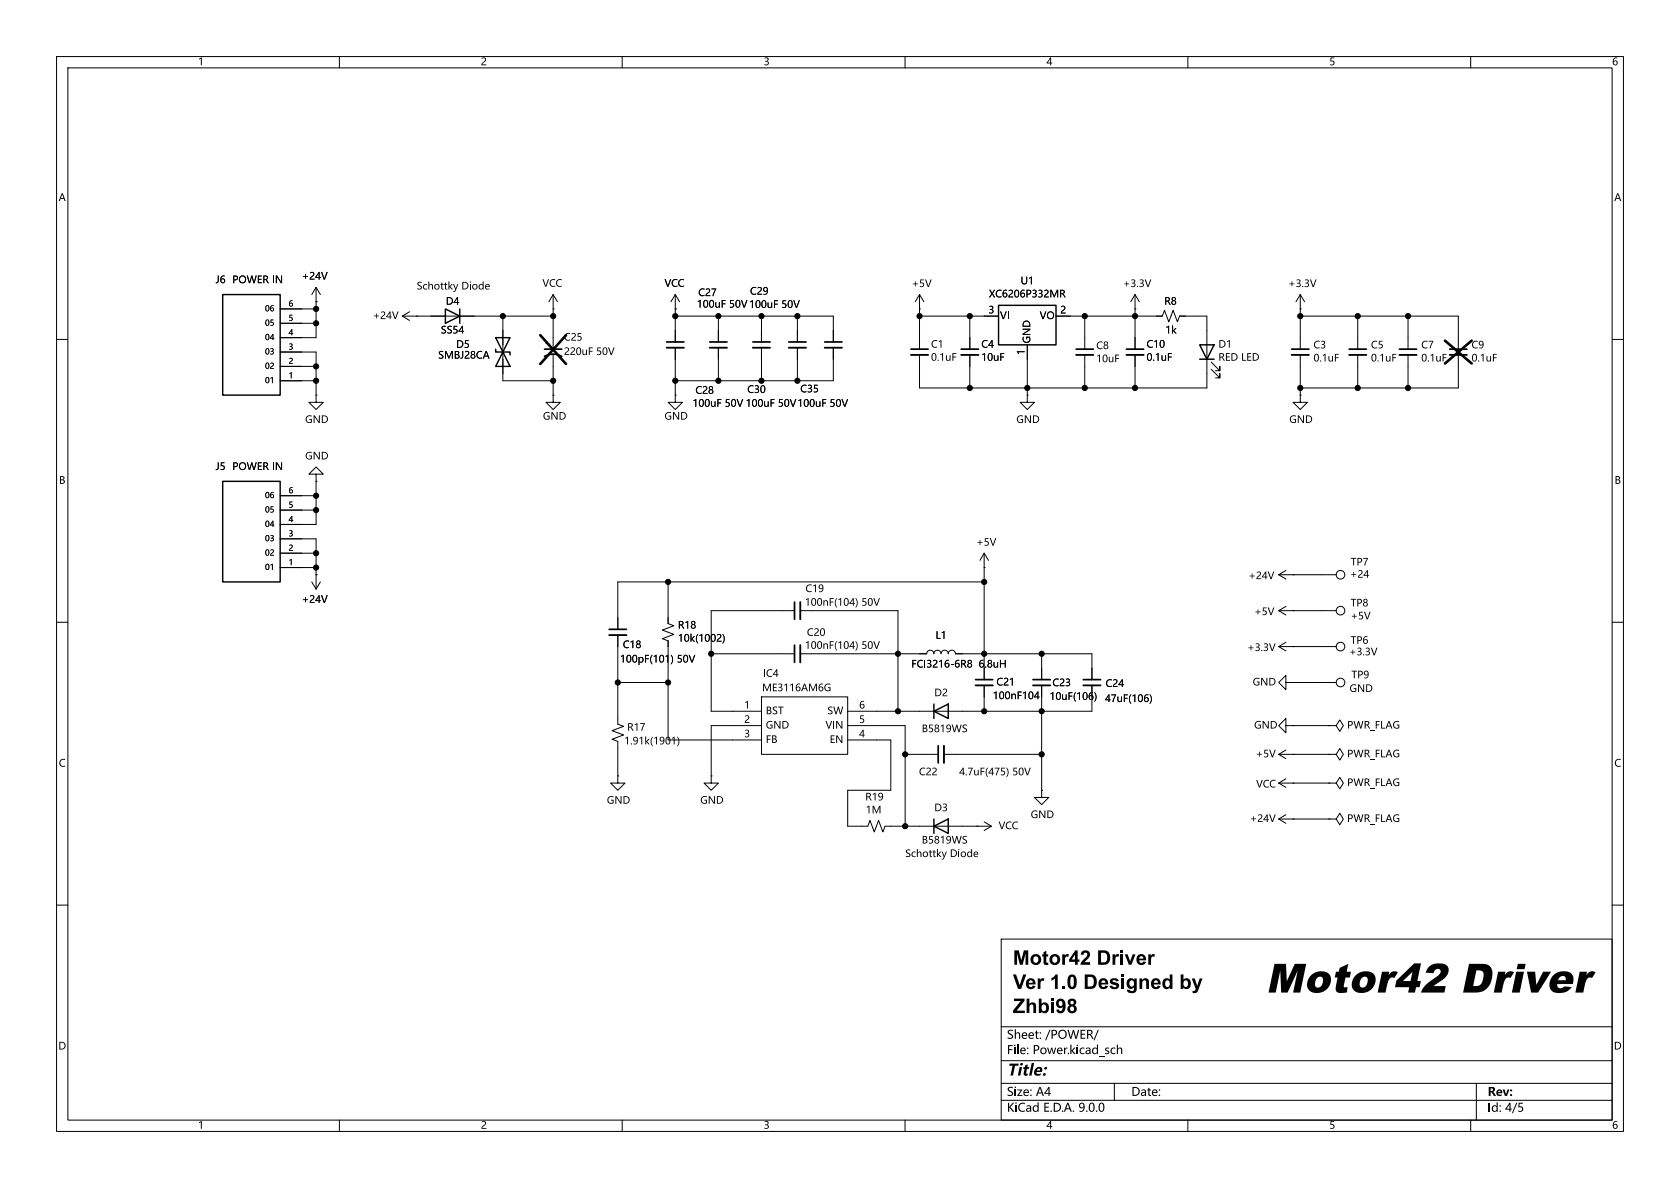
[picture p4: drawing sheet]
<svg xmlns="http://www.w3.org/2000/svg" width="297mm" height="210mm" viewBox="0 0 297 210" stroke-linecap="round" stroke-linejoin="round" font-family="sans-serif">
<defs><g id="words">
<g font-size="7.1">
<text x="223.8" y="176.3">Motor42</text>
<text x="258.1" y="176.3">Driver</text>
</g>
<g font-size="3.5">
<text x="179.1" y="171">Motor42 Driver</text>
<text x="179.1" y="175.2">Ver 1.0 Designed by</text>
<text x="179.1" y="179.5">Zhbi98</text>
</g>
<text font-size="2.8" x="178" y="191.2">Title:</text>
<g font-size="2.1">
<text x="178" y="187.1">File: Power.kicad_sch</text>
<text x="178" y="194.5">Size: A4</text>
<text x="200" y="194.5">Date:</text>
<text x="263" y="194.5">Rev:</text>
</g>
<g font-size="1.8">
<text x="73.7" y="51.4">Schottky Diode</text>
<text x="174.7" y="55.6">3</text>
<text x="187.4" y="55.6">2</text>
<text x="181.4" y="62.8" transform="rotate(-90 181.4 62.8)">1</text>
<text x="202.7" y="64.4">0.1uF</text>
<text x="173" y="118.7">6.8uH</text>
<text x="131.6" y="125.5">1</text>
<text x="151.9" y="125.5">6</text>
<text x="131.6" y="128">2</text>
<text x="131.6" y="130.6">3</text>
<text x="151.9" y="128">5</text>
<text x="151.9" y="130.6">4</text>
<text x="160" y="151.7">Schottky Diode</text>
</g>
<g font-size="1.4">
<text x="51" y="59.4">4</text>
<text x="51" y="56.9">5</text>
<text x="51" y="54.4">6</text>
<text x="51" y="64.5">2</text>
<text x="51" y="62">3</text>
<text x="51" y="67.1">1</text>
<text x="51" y="89.9">5</text>
<text x="51" y="87.4">6</text>
<text x="51" y="95">3</text>
<text x="51" y="92.5">4</text>
<text x="51" y="100.1">1</text>
<text x="51" y="97.5">2</text>
</g>
</g></defs>
<g fill="none" stroke="#000" stroke-width=".18">
<path d="M10 10h277v190h-277zM12 12h273v186h-273zM60 10v2M110 10v2M160 10v2M210 10v2M260 10v2M49.5 57.2h6.4M49.5 54.6h6.4M55.9 53.3h.1M55.9 50.8v8.9h-6.4M55.9 50.8l-.8 1.3"/>
<path d="M55.9 50.8l.7 1.3M71.1 55.9h26.7M71.1 55.9l1.3 .7M72.4 55.1l-1.3 .8M73.7 55.9h.1M88.9 55.9v11.4h8.9M97.8 54.6h.1M97.8 52.1v9.6M97.8 52.1l-.8 1.2M97.8 52.1l.8 1.2M119.4 54.6h.1M119.4 55.9h27.9v4.6"/>
<path d="M119.4 52.1v8.4M119.4 52.1l-.8 1.2M119.4 52.1l.7 1.2M127 55.9v4.6M134.6 55.9v4.6M141 55.9v4.6M162.6 54.6h.1M162.6 52.1l-.8 1.2M162.6 52.1l.7 1.2M162.6 52.1v9.6M162.6 55.9h13.9M171.4 55.9v5.8"/>
<path d="M186.7 55.9h18.8l.4-1 .7 2 .8-2 .8 2 .3-1h4.9v12.7h-50.8v-5.9M191.8 55.9v5.8M200.7 54.6h.1M200.7 52.1l-.8 1.2M200.7 52.1l.7 1.2M200.7 52.1v9.6M229.9 54.6h.1M229.9 55.9h27.9v5.8M229.9 52.1l-.8 1.2M229.9 52.1l.7 1.2M229.9 52.1v9.6M240 55.9v5.8"/>
<path d="M248.9 55.9v5.8M10 60h2M49.5 67.3h6.4M49.5 64.8h6.4M49.5 62.2h6.4v7.7M55.9 69.9v1.2h1.2l-1.2 1.3-1.3-1.3h1.3M55.9 69.9h.1M96.5 60.7h.5M96.8 60.5v.5M97.8 69.9v1.2h1.3l-1.3 1.3-1.3-1.3h1.3M97.8 69.9h.1M97.8 62.7v7.2"/>
<path d="M119.4 69.9v1.2h1.2l-1.2 1.3-1.3-1.3h1.3M119.4 69.9h.1M119.4 61.5v8.4M127 61.5v5.8M134.6 61.5v5.8M141 61.5v5.8M147.3 61.5v5.8h-27.9M171.4 62.7v5.9M181.6 69.9v1.2h1.3l-1.3 1.3-1.3-1.3h1.3M181.6 69.9h.1M181.6 61v8.9M191.8 62.7v5.9"/>
<path d="M200.7 62.7v5.9M214.1 65.3l1.5 1.5v-.8v.8h-.7M214.1 64l1.5 1.5v-.7v.7h-.7M229.9 69.9v1.2h1.2l-1.2 1.3-1.3-1.3h1.3M229.9 69.9h.1M229.9 62.7v7.2M240 62.7v5.9M248.9 62.7v5.9M257.8 62.7v5.9h-27.9M285 60h2M49.5 97.8h6.4M49.5 95.3h6.4v8.8"/>
<path d="M49.5 90.2h6.4M49.5 87.6h6.4M55.9 83.8h-1.3l1.3-1.2 1.2 1.2h-1.2v1.3M55.9 85.1h.1M55.9 85.1v7.6h-6.4M174 97.8v22.3M174 97.8l-.8 1.3M174 97.8l.8 1.3M10 110h2M49.5 100.3h6.4M55.1 102.9l.8 1.2M55.9 101.6h.1"/>
<path d="M56.6 102.9l-.7 1.2M109.2 112.3v15.7l1 .4-2 .8 2 .7-2 .8 1 .4v6.1M118.1 102.9v7.3l1 .4-2 .8 2 .7-2 .8 1 .4v17.5h16.5M125.7 115.6h14.8M140.5 108h-14.8v17.7h8.9M141.5 115.6h22.3a.64 .64 0 0 1 .7-.7 .64 .64 0 0 1 .6 .7 .64 .64 0 0 1 .6-.7 .64 .64 0 0 1 .7 .7 .64 .64 0 0 1 .6-.7 .64 .64 0 0 1 .6 .7 .64 .64 0 0 1 .7-.7 .64 .64 0 0 1 .6 .7h24.1v4.5M141.5 108h17.2v17.7M174 100.3h.1M174 102.9h-64.8v8.4M184.1 115.6v4.5M226.1 108h10.1M226.1 101.6h10.1"/>
<path d="M226.1 114.3h10.1M226.1 101.6l1.2 .8M226.1 108l1.2 .7M226.1 114.3l1.2 .8M227.3 100.8l-1.2 .8M227.3 107.2l-1.2 .8M227.3 113.5l-1.2 .8M228.6 101.6h.1M228.6 108h.1M228.6 114.3h.1M285 110h2M109.2 137.2v1.2h1.3l-1.3 1.3-1.3-1.3h1.3"/>
<path d="M109.2 137.2h.1M109.2 120.7h8.9M125.7 137.2v1.2h1.3l-1.3 1.3-1.2-1.3h1.2M125.7 137.2h.1M134.6 123.2h15.3v10.2h-15.3zM134.6 128.3h-8.9v8.9M149.9 130.8h7.6v8.9h-7.6v6.4h3.5l.4-1.1 .8 2.1 .7-2.1 .8 2.1 .4-1h18.8M149.9 128.3h10.1v17.8M160 133.4h5.9M166.9 133.4h17.2M174 121.2v4.5M184.1 139.7v1.3h1.3l-1.3 1.2-1.2-1.2h1.2"/>
<path d="M184.1 139.7h.1M184.1 121.2v18.5M193 121.2v4.5h-43.1M226.1 133.4h8.8M226.1 138.4l1.2 .8M226.1 138.4h8.8M226.1 133.4l1.2 .7M227.3 128.3v-1.3l-1.2 1.3 1.2 1.2v-1.2h1.3M227.3 120.7v-1.3l-1.2 1.3 1.2 1.2v-1.2h1.3M227.3 137.7l-1.2 .7M227.3 132.6l-1.2 .8M228.6 138.4h.1"/>
<path d="M228.6 128.3h.1M228.6 133.4h.1M228.6 120.7h.1M228.6 128.3h6.3M228.6 120.7h7.6M234.9 138.4h1.3l.7-1 .6 1-.6 1-.7-1M234.9 138.4h.1M234.9 128.3h1.3l.7-1 .6 1-.6 1-.7-1M234.9 128.3h.1M234.9 133.4h1.3l.7-1.1 .6 1.1-.6 1-.7-1M234.9 133.4h.1M172.7 146.1h.1"/>
<path d="M174 145.3l1.3 .8M175.3 146.1l-1.3 .7M226.1 144.8l1.2 .7M226.1 144.8h8.8M227.3 144l-1.2 .8M228.6 144.8h.1M234.9 144.8h1.3l.7-1 .6 1-.6 1-.7-1M234.9 144.8h.1M10 160h2M177 166h108v32h-108zM285 160h2M60 198v2"/>
<path d="M110 198v2M160 198v2M177 194.5h108M177 191.5h108M177 187.5h108M177 181.5h108M197 191.5v3M210 198v2M260 198v2M261 191.5v6.5"/>
<circle cx="237" cy="114.3" r=".76"/>
<circle cx="237" cy="107.9" r=".76"/>
<circle cx="237" cy="101.6" r=".76"/>
<circle cx="237" cy="120.6" r=".76"/>
</g>
<g fill="#000">
<path d="M35.2 10.4l.5-.3v1.4h-.2v-1.1l-.3 .1zM85.2 10.3a.45 .45 0 0 1 .7 0 .45 .45 0 0 1-.3 .7l-.3 .4h.7v.1h-.9a1.1 1.1 0 0 1 .6-.8 .3 .3 0 0 0-.1-.4 .3 .3 0 0 0-.4 .2zM135.2 10.2a.39 .39 0 0 1 .6 0 .39 .39 0 0 1-.2 .6 .41 .41 0 0 1 .3 .6 .41 .41 0 0 1-.6 .1l-.2-.2a.31 .31 0 0 0 .5 .1 .31 .31 0 0 0 0-.5h-.3v-.1a.28 .28 0 0 0 .4-.1 .28 .28 0 0 0-.1-.4 .28 .28 0 0 0-.4 .1zM185.6 10.2h.2v.9h.2v.1h-.2v.3h-.1v-.3h-.7v-.1h.7v-.7l-.5 .7h-.2zM235.2 10.2h.7v.1h-.5l-.1 .4a.47 .47 0 0 1 .6 .6 .47 .47 0 0 1-.7 .2v-.2a.33 .33 0 0 0 .4 .1 .33 .33 0 0 0 .1-.4 .33 .33 0 0 0-.4-.1h-.1zM285.3 10.3a.33 .33 0 0 1 .6 0l-.5 .1-.1 .5a.43 .43 0 0 1 .6 .1 .43 .43 0 0 1-.2 .6 .43 .43 0 0 1-.6-.4v-.1h.2a.27 .27 0 0 0 .4 .2 .27 .27 0 0 0 0-.4 .27 .27 0 0 0-.4 .1l-.2 .1v-.4zM10.9 34.2h.2l.5 1.3h-.2l-.1-.3h-.6l-.1 .3h-.2l.2-.5h.6l-.2-.7-.2 .7h-.2zM285.9 34.2h.2l.5 1.3h-.2l-.1-.3h-.6l-.1 .3h-.2l.2-.5h.6l-.2-.7-.2 .7h-.2zM38.5 48.7h.2v.9a.4 .4 0 0 1-.5 .5v-.2a.25 .25 0 0 0 .3-.1 .25 .25 0 0 0 0-.2zM39.2 48.8a.32 .32 0 0 1 .5 .1h-.4l-.2 .5a.42 .42 0 0 1 .7 .1 .42 .42 0 0 1-.3 .6 .42 .42 0 0 1-.5-.4l-.1-.1h.2a.26 .26 0 0 0 .4 .2 .26 .26 0 0 0 .1-.4 .26 .26 0 0 0-.5 .1l-.2 .1 .1-.4zM41.2 48.7h.4a.45 .45 0 0 1 .5 .6 .45 .45 0 0 1-.7 .3v.5h-.2v-.7h.2a.32 .32 0 0 0 .5-.3 .32 .32 0 0 0-.5-.2v.5h-.2zM42.4 48.9a.67 .67 0 0 1 1.1 .1 .67 .67 0 0 1-.4 1 .67 .67 0 0 1-.9-.6h.2a.5 .5 0 0 0 .7 .5 .5 .5 0 0 0 .2-.8l-.3-.2h-.3l-.2 .2-.1 .3h-.2z"/>
<path d="M43.6 48.7h.2l.3 1.2 .3-1.2h.2l.3 1.2 .3-1.2h.2l-.4 1.4h-.2l-.3-1.1-.3 1.1h-.2zM45.6 48.7h.7v.2h-.5v.4h.4v.2h-.4v.4h.5v.2h-.7zM46.6 48.7h.5l.3 .2a.37 .37 0 0 1-.3 .5l.4 .7h-.2l-.4-.6h-.2v.6h-.1v-.8a.42 .42 0 0 0 .6-.2l-.1-.2h-.4v.4h-.1zM47 59.1l.1-.1a.57 .57 0 0 1 .6 .5 .57 .57 0 0 1-.3 .6l-.4-.1-.1-.4h.1a.25 .25 0 0 0 .1 .3 .25 .25 0 0 0 .3 0l.1-.2a.38 .38 0 0 0-.3-.6l-.2 .5h-.1zM47 56.6l.1-.1a.57 .57 0 0 1 .6 .4 .57 .57 0 0 1-.3 .7l-.4-.1-.1-.5h.1a.25 .25 0 0 0 .1 .4 .25 .25 0 0 0 .3 0l.1-.2a.38 .38 0 0 0-.3-.6l-.2 .4h-.1zM47 54h.1a.57 .57 0 0 1 .6 .4 .57 .57 0 0 1-.3 .6l-.4-.1-.1-.4h.1a.25 .25 0 0 0 .1 .4 .25 .25 0 0 0 .3-.1l.1-.2a.38 .38 0 0 0-.3-.5l-.2 .4h-.1zM47.9 54a.25 .25 0 0 1 .5 .1h-.4l-.1 .4a.34 .34 0 0 1 .5 .1 .34 .34 0 0 1-.2 .5 .34 .34 0 0 1-.4-.3l.1-.1a.21 .21 0 0 0 .3 .2 .21 .21 0 0 0 .1-.4 .21 .21 0 0 0-.4 .1l-.1 .1zM48.2 59h.1v.7h.2v.2h-.2v.2h-.1v-.2h-.5v-.2h.5v-.5l-.4 .5h-.1zM47.9 56.5h.5v.1h-.4l-.1 .3a.36 .36 0 0 1 .5 .5 .36 .36 0 0 1-.6 .1v-.1a.27 .27 0 0 0 .4 0 .27 .27 0 0 0 0-.4 .27 .27 0 0 0-.4 0zM48.2 48.7h.2v1.4h-.2zM48.8 48.7h.2l.7 1.1v-1.1h.2v1.4h-.2l-.8-1.2v1.2h-.1zM53.9 48.4h.2v.4h.3v.1h-.3v.4h-.2v-.4h-.3v-.1h.3z"/>
<path d="M54.8 48.2a.44 .44 0 0 1 .7 0 .44 .44 0 0 1-.2 .7l-.4 .4h.7v.1h-.8a1.07 1.07 0 0 1 .6-.8l-.1-.4-.5 .2zM56.3 48.1h.2v.9h.2v.1h-.2v.3h-.2v-.3h-.6v-.1h.6v-.7l-.4 .7h-.2zM56.8 48.1h.2l.3 1.1 .4-1.1h.2l-.5 1.3h-.2zM66.5 55.4h.1v.4h.4v.1h-.4v.4h-.1v-.4h-.4v-.1h.4zM67.4 55.2a.44 .44 0 0 1 .7 0 .44 .44 0 0 1-.3 .7l-.3 .4h.6v.1h-.8a1.07 1.07 0 0 1 .6-.9l-.1-.3-.4 .1zM68.9 55.1h.1v.9h.2v.1h-.2v.3h-.1v-.3h-.6v-.1h.6v-.7l-.5 .7h-.1zM69.3 55.1h.2l.4 1.1 .4-1.1h.2l-.5 1.3h-.2zM78.1 57.7l.3-.1h.4v.2l-.4-.1-.2 .2a.47 .47 0 0 0 .5 .4 .4 .4 0 0 1-.1 .7 .4 .4 0 0 1-.5-.3l.1 .1a.27 .27 0 0 0 .5-.1 .27 .27 0 0 0-.3-.4 .38 .38 0 0 1-.3-.6zM79.2 57.7l.3-.1h.3v.2l-.3-.1-.2 .2a.47 .47 0 0 0 .5 .4 .4 .4 0 0 1-.1 .7 .4 .4 0 0 1-.6-.3l.1 .1a.27 .27 0 0 0 .5-.1 .27 .27 0 0 0-.3-.4 .38 .38 0 0 1-.2-.6zM79 52.5h.4a.67 .67 0 0 1 .7 .7 .67 .67 0 0 1-.7 .7h-.4v-.2a.59 .59 0 0 0 .8-.1 .59 .59 0 0 0-.1-.9h-.5v1h-.2zM80.2 57.6h.6v.2h-.4l-.1 .3a.46 .46 0 0 1 .6 .6 .46 .46 0 0 1-.8 .2v-.2a.34 .34 0 0 0 .5 .1 .34 .34 0 0 0 0-.5 .34 .34 0 0 0-.4 0zM80.8 52.5h.2v.9h.2v.2h-.2v.3h-.2v-.3h-.6v-.2h.6v-.6l-.4 .6h-.2z"/>
<path d="M81.7 57.6h.1v.9h.2v.1h-.2v.3h-.1v-.3h-.6v-.1h.6v-.7l-.5 .7h-.1zM95.9 49.3h.2l.4 1.2 .4-1.2h.2l-.5 1.4h-.2zM97.3 49.5l.5-.2 .4 .1v.2a.54 .54 0 0 0-.9 .4 .54 .54 0 0 0 .9 .5v.1a.69 .69 0 0 1-.9-.2 .69 .69 0 0 1 0-.9zM98.5 49.5l.5-.2 .3 .1v.2a.54 .54 0 0 0-.8 .4 .54 .54 0 0 0 .8 .5v.1a.69 .69 0 0 1-.9-.2 .69 .69 0 0 1 .1-.9zM101 59a.44 .44 0 0 1 .7 0 .44 .44 0 0 1-.2 .7l-.3 .4h.6v.1h-.8a1.07 1.07 0 0 1 .6-.8l-.1-.4-.5 .2zM102.1 58.9h.7v.1h-.5v.4a.46 .46 0 0 1 .5 .5 .46 .46 0 0 1-.7 .3v-.2a.34 .34 0 0 0 .5 0 .34 .34 0 0 0 0-.4 .34 .34 0 0 0-.5 0zM117.5 49.3h.2l.4 1.2 .4-1.2h.2l-.5 1.4h-.2zM118.9 49.5l.5-.2 .4 .1v.2a.54 .54 0 0 0-.9 .4 .54 .54 0 0 0 .9 .5v.1a.69 .69 0 0 1-1-.2 .69 .69 0 0 1 .1-.9zM120.1 49.5l.5-.2 .3 .1v.2a.54 .54 0 0 0-.8 .4 .54 .54 0 0 0 .8 .5v.1a.69 .69 0 0 1-.9-.2 .69 .69 0 0 1 .1-.9zM123.4 53.2l.5-.2v1.4h-.2v-1.2l-.3 .2zM123.7 51.2l.5-.2h.3v.2a.54 .54 0 0 0-.8 .5 .54 .54 0 0 0 .8 .4v.2a.69 .69 0 0 1-.9-.2 .69 .69 0 0 1 .1-.9zM124.5 53.1l.2-.1a.6 .6 0 0 1 .5 1 .46 .46 0 0 1-.6 .4 .46 .46 0 0 1-.3-.7h.2a.31 .31 0 0 0 0 .5 .31 .31 0 0 0 .5-.1v-.1a.65 .65 0 0 0-.2-.8 .42 .42 0 0 0-.3 .5h-.2z"/>
<path d="M124.8 51.1a.44 .44 0 0 1 .7 .1 .44 .44 0 0 1-.3 .6l-.3 .4h.7v.1h-.9a1.07 1.07 0 0 1 .6-.8v-.4l-.5 .2zM125.5 53.1l.2-.1a.6 .6 0 0 1 .5 1 .46 .46 0 0 1-.6 .4 .46 .46 0 0 1-.2-.7h.1a.31 .31 0 0 0 .1 .5 .31 .31 0 0 0 .4-.1v-.1a.65 .65 0 0 0-.2-.8 .42 .42 0 0 0-.3 .5h-.1zM125.8 51h.8l-.5 1.3h-.1v-.1l.4-1.1h-.6zM126.4 53.4h.2v.6a.24 .24 0 0 0 .3 .3 .24 .24 0 0 0 .2-.3v-.6h.2v1h-.2v-.2l-.2 .2a.34 .34 0 0 1-.3-.1 .34 .34 0 0 1-.2-.3zM127.6 53h.7v.2h-.5v.4h.4v.2h-.4v.6h-.2zM129.1 53h.6v.2h-.5v.4a.46 .46 0 0 1 .6 .5 .46 .46 0 0 1-.8 .2v-.1a.34 .34 0 0 0 .5 0 .34 .34 0 0 0 0-.5 .34 .34 0 0 0-.4 0zM130.2 53.1l.2-.1a.6 .6 0 0 1 .5 1 .46 .46 0 0 1-.6 .4 .46 .46 0 0 1-.3-.7h.2a.31 .31 0 0 0 0 .5 .31 .31 0 0 0 .5-.1v-.1a.65 .65 0 0 0-.2-.8 .42 .42 0 0 0-.3 .5h-.2zM131 53h.2l.4 1.2 .4-1.2h.2l-.5 1.4h-.2zM132.6 53.3l.5-.2v1.3h-.2v-1.1l-.3 .1zM132.9 50.9l.5-.2 .3 .1v.2a.54 .54 0 0 0-.8 .4 .54 .54 0 0 0 .8 .5v.1a.69 .69 0 0 1-.9-.2 .69 .69 0 0 1 .1-.9zM133.7 53.2l.2-.1a.6 .6 0 0 1 .5 .9 .46 .46 0 0 1-.6 .4 .46 .46 0 0 1-.2-.6h.1a.31 .31 0 0 0 .1 .4 .31 .31 0 0 0 .4 0v-.1a.65 .65 0 0 0-.2-.9 .42 .42 0 0 0-.3 .6h-.1zM133.9 50.9a.44 .44 0 0 1 .7 0 .44 .44 0 0 1-.2 .7l-.3 .3h.6v.2h-.8a1.07 1.07 0 0 1 .6-.9l-.1-.3-.5 .1z"/>
<path d="M134.8 53.2l.2-.1a.6 .6 0 0 1 .5 .9 .46 .46 0 0 1-.6 .4 .46 .46 0 0 1-.3-.6h.2a.31 .31 0 0 0 0 .4 .31 .31 0 0 0 .4 0l.1-.1a.65 .65 0 0 0-.3-.9 .42 .42 0 0 0-.2 .6h-.2zM135 50.9l.2-.2a.71 .71 0 0 1 .6 .7 .71 .71 0 0 1-.5 .7h-.3v-.2h.4l.2-.5-.2 .2h-.3l-.2-.3v-.1h.2a.27 .27 0 0 0 .4 .2 .27 .27 0 0 0 0-.5 .27 .27 0 0 0-.4 .2l-.2 .1zM135.7 53.5h.2v.5a.24 .24 0 0 0 .2 .3 .24 .24 0 0 0 .2-.3v-.5h.2v.9h-.2v-.1l-.1 .1a.34 .34 0 0 1-.4 0 .34 .34 0 0 1-.1-.4zM136.8 53.1h.7v.1h-.5v.5h.5v.1h-.5v.6h-.2zM138.3 53.1h.7v.1h-.5v.4a.46 .46 0 0 1 .5 .6 .46 .46 0 0 1-.7 .2v-.2a.34 .34 0 0 0 .5 .1 .34 .34 0 0 0 0-.5 .34 .34 0 0 0-.5 0zM139.4 53.2l.2-.1a.6 .6 0 0 1 .5 .9 .46 .46 0 0 1-.6 .4 .46 .46 0 0 1-.3-.6h.2a.31 .31 0 0 0 .1 .4 .31 .31 0 0 0 .4 0v-.1a.65 .65 0 0 0-.2-.9 .42 .42 0 0 0-.3 .6h-.2zM140.2 53.1h.2l.4 1.2 .4-1.2h.2l-.5 1.3h-.2zM161.8 49.7h.1v.4h.4v.2h-.4v.3h-.1v-.3h-.4v-.2h.4zM162.7 49.4h.6v.1h-.5v.4a.46 .46 0 0 1 .6 .6 .46 .46 0 0 1-.8 .2v-.2a.34 .34 0 0 0 .5 .1 .34 .34 0 0 0 0-.5 .34 .34 0 0 0-.5 0zM163.5 49.4h.2l.4 1.2 .4-1.2h.2l-.5 1.3h-.2zM174.9 51.2h.2l.3 .6 .3-.6h.2l-.4 .7 .4 .7h-.2l-.3-.6-.4 .6h-.2l.5-.7zM176.2 51.4l.5-.2 .3 .1v.1a.54 .54 0 0 0-.8 .5 .54 .54 0 0 0 .8 .4v.2a.69 .69 0 0 1-.9-.2 .69 .69 0 0 1 .1-.9z"/>
<path d="M177.4 51.3a.32 .32 0 0 1 .6 .1h-.4l-.2 .5a.42 .42 0 0 1 .7 .1 .42 .42 0 0 1-.3 .6 .42 .42 0 0 1-.5-.3l-.1-.2h.2a.26 .26 0 0 0 .4 .3 .26 .26 0 0 0 0-.5 .26 .26 0 0 0-.4 .2h-.2l.1-.4zM176.8 55.1h.2l.4 1.1 .4-1.1h.2l-.5 1.3h-.2zM178.2 55.1h.1v1.3h-.1zM178.3 51.3a.44 .44 0 0 1 .7 .1 .44 .44 0 0 1-.2 .6l-.4 .4h.7v.2h-.8a1.07 1.07 0 0 1 .6-.9l-.1-.3-.5 .1zM179.5 51.3l.2-.1a.6 .6 0 0 1 .5 1 .46 .46 0 0 1-.6 .4 .46 .46 0 0 1-.3-.7h.2a.31 .31 0 0 0 0 .5 .31 .31 0 0 0 .4-.1l.1-.1a.65 .65 0 0 0-.3-.9 .42 .42 0 0 0-.2 .6h-.2zM180.6 51.3a.32 .32 0 0 1 .5 .1h-.4l-.2 .5a.42 .42 0 0 1 .7 .1 .42 .42 0 0 1-.3 .6 .42 .42 0 0 1-.5-.3v-.2h.1a.26 .26 0 0 0 .4 .3 .26 .26 0 0 0 .1-.5 .27 .27 0 0 0-.5 .2h-.1v-.4zM181 56.9a.68 .68 0 0 1 .7-.2 .68 .68 0 0 1 .4 .7v.4h-1.3v-.4h.1v.2h1.1a.54 .54 0 0 0-.4-.7 .54 .54 0 0 0-.7 .5h-.1zM180.6 48.9h.2v.8a.34 .34 0 0 0 .3 .4 .34 .34 0 0 0 .3-.4v-.8h.2v.8a.51 .51 0 0 1-.5 .6 .51 .51 0 0 1-.5-.6zM181.5 51.2h.4a.45 .45 0 0 1 .4 .6 .45 .45 0 0 1-.7 .3v.5h-.1v-.7h.1a.32 .32 0 0 0 .5-.3 .32 .32 0 0 0-.5-.2v.5h-.1zM180.8 59.5h.2a.54 .54 0 0 0 .4 .9 .54 .54 0 0 0 .5-.7h-.3v.3h-.2v-.5h.6a.71 .71 0 0 1-.5 1.1 .71 .71 0 0 1-.7-1.1zM180.8 58.1h1.3v.2l-1.1 .7h1.1v.2h-1.3v-.2l1.1-.7h-1.1zM181.9 49.1l.5-.2v1.4h-.2v-1.2l-.3 .2z"/>
<path d="M182.6 51.3a.38 .38 0 0 1 .6 0 .38 .38 0 0 1-.2 .6 .4 .4 0 0 1 .2 .5 .4 .4 0 0 1-.6 .2l-.1-.3a.3 .3 0 0 0 .5 .2 .3 .3 0 0 0 0-.5l-.4-.1v-.1a.28 .28 0 0 0 .4-.1 .28 .28 0 0 0-.1-.4 .28 .28 0 0 0-.3 .1zM183.6 51.3a.38 .38 0 0 1 .6 0 .38 .38 0 0 1-.2 .6 .4 .4 0 0 1 .3 .5 .4 .4 0 0 1-.6 .2l-.2-.3a.3 .3 0 0 0 .5 .2 .3 .3 0 0 0 0-.5l-.3-.1v-.1a.28 .28 0 0 0 .4-.1 .28 .28 0 0 0-.1-.4 .28 .28 0 0 0-.4 .1zM183.8 55.1h.2l.4 1.1 .4-1.1h.2l-.5 1.3h-.2zM184.6 51.3a.44 .44 0 0 1 .7 .1 .44 .44 0 0 1-.2 .6l-.4 .4h.7v.2h-.8a1.07 1.07 0 0 1 .6-.9l-.1-.3-.5 .1zM185.3 55.2a.67 .67 0 0 1 1 .1 .67 .67 0 0 1-.3 1 .67 .67 0 0 1-.9-.6h.2a.5 .5 0 0 0 .6 .5 .5 .5 0 0 0 .2-.8l-.2-.2h-.3l-.3 .2v.3h-.2zM185.7 51.2h.2l.5 1.1 .4-1.1h.3v1.4h-.2v-1.2l-.5 1.2-.6-1.2v1.2h-.1zM187.4 51.2l.6 .1 .2 .1a.37 .37 0 0 1-.3 .6l.5 .6h-.2l-.5-.6h-.1v.6h-.2v-.7a.42 .42 0 0 0 .7-.3l-.2-.2h-.3v.5h-.2zM199.1 49.7h.2v.4h.3v.2h-.3v.3h-.2v-.3h-.4v-.2h.4zM200 49.5a.38 .38 0 0 1 .6 0 .38 .38 0 0 1-.2 .5 .4 .4 0 0 1 .3 .6 .4 .4 0 0 1-.6 .1l-.1-.2a.3 .3 0 0 0 .4 .1 .3 .3 0 0 0 0-.5h-.3v-.1a.28 .28 0 0 0 .4-.1 .28 .28 0 0 0-.1-.4 .28 .28 0 0 0-.4 .1zM201.5 49.5a.38 .38 0 0 1 .6 0 .38 .38 0 0 1-.2 .5 .4 .4 0 0 1 .3 .6 .4 .4 0 0 1-.6 .1l-.2-.2a.3 .3 0 0 0 .5 .1 .3 .3 0 0 0 0-.5h-.3v-.1a.28 .28 0 0 0 .4-.1 .28 .28 0 0 0-.1-.4 .28 .28 0 0 0-.4 .1zM202.4 49.4h.2l.4 1.2 .4-1.2h.1l-.5 1.3h-.1zM206 52.5h.6l.2 .2a.37 .37 0 0 1-.3 .5l.5 .7h-.2l-.5-.6h-.1v.6h-.2v-.8a.42 .42 0 0 0 .6-.2l-.1-.2h-.3v.4h-.2z"/>
<path d="M206.2 57.8l.5-.2v1.3h-.2v-1.1l-.3 .2zM207.2 52.6a.36 .36 0 0 1 .6 0 .36 .36 0 0 1-.1 .5 .42 .42 0 0 1 0 .8 .42 .42 0 0 1-.6-.4h.1a.27 .27 0 0 0 .4 .2 .27 .27 0 0 0 .1-.4 .27 .27 0 0 0-.5 .1l-.1 .1 .2-.4-.2-.2h.2a.22 .22 0 0 0 .3 .2 .22 .22 0 0 0 0-.4 .22 .22 0 0 0-.3 .1l-.2 .1zM207.2 57.5h.2v.9l.4-.4h.2l-.4 .4 .4 .5h-.2l-.4-.4v.4h-.2zM228.3 49.7h.2v.4h.3v.2h-.3v.3h-.2v-.3h-.3v-.2h.3zM229.2 49.5a.38 .38 0 0 1 .6 0 .38 .38 0 0 1-.2 .5 .4 .4 0 0 1 .3 .6 .4 .4 0 0 1-.6 .1l-.1-.2a.3 .3 0 0 0 .5 .1 .3 .3 0 0 0-.1-.5h-.3v-.1a.28 .28 0 0 0 .4-.1 .28 .28 0 0 0-.1-.4 .28 .28 0 0 0-.4 .1zM230.7 49.5a.38 .38 0 0 1 .6 0 .38 .38 0 0 1-.2 .5 .4 .4 0 0 1 .3 .6 .4 .4 0 0 1-.6 .1l-.2-.2a.3 .3 0 0 0 .5 .1 .3 .3 0 0 0 0-.5h-.3v-.1a.28 .28 0 0 0 .4-.1 .28 .28 0 0 0-.1-.4 .28 .28 0 0 0-.4 .1zM231.6 49.4h.2l.4 1.2 .4-1.2h.2l-.5 1.3h-.2zM47 66.7h.1a.57 .57 0 0 1 .6 .4 .57 .57 0 0 1-.3 .6l-.4-.1-.1-.4h.1a.25 .25 0 0 0 .1 .4 .25 .25 0 0 0 .3-.1l.1-.2a.38 .38 0 0 0-.3-.5l-.2 .4h-.1zM47 64.2l.1-.1a.57 .57 0 0 1 .6 .5 .57 .57 0 0 1-.3 .6l-.4-.1-.1-.4h.1a.25 .25 0 0 0 .1 .3 .25 .25 0 0 0 .3 0l.1-.2a.38 .38 0 0 0-.3-.6l-.2 .5h-.1zM47 61.7l.1-.1a.57 .57 0 0 1 .6 .4 .57 .57 0 0 1-.3 .6l-.4-.1-.1-.4h.1a.25 .25 0 0 0 .1 .4 .25 .25 0 0 0 .3-.1l.1-.1a.38 .38 0 0 0-.3-.6l-.2 .4h-.1zM47.8 61.6a.3 .3 0 0 1 .5 0 .3 .3 0 0 1-.1 .5 .31 .31 0 0 1 .1 .5 .31 .31 0 0 1-.5-.1 .25 .25 0 0 0 .3 .1 .25 .25 0 0 0 .1-.3 .25 .25 0 0 0-.3-.1v-.2a.22 .22 0 0 0 .3 0 .22 .22 0 0 0-.1-.3 .22 .22 0 0 0-.3 .1zM47.8 66.8l.4-.2v1.1h-.1v-.9l-.3 .1z"/>
<path d="M47.8 64.2a.35 .35 0 0 1 .6 0 .35 .35 0 0 1-.2 .6l-.3 .3h.5v.1h-.6v-.3l.3-.2a.26 .26 0 0 0 .2-.4 .26 .26 0 0 0-.5 0zM54.2 73.6a.79 .79 0 0 1 .9-.1v.2a.54 .54 0 0 0-.9 .3 .54 .54 0 0 0 .8 .6v-.4h-.3v-.1h.4v.6a.7 .7 0 0 1-.9-.1 .7 .7 0 0 1 0-1zM55.4 73.4h.3l.7 1.1v-1.1h.1v1.4h-.2l-.7-1.2v1.2h-.2zM56.9 79.9h.4a.67 .67 0 0 1 .7 .7 .67 .67 0 0 1-.7 .6h-.4v-.1a.59 .59 0 0 0 .8-.2 .59 .59 0 0 0-.1-.8l-.5-.1v1.1h-.2zM56.9 73.4h.4a.67 .67 0 0 1 .7 .7 .67 .67 0 0 1-.7 .7h-.4v-.2a.59 .59 0 0 0 .8-.1 .59 .59 0 0 0-.1-.8l-.5-.1v1h-.2zM77.7 62.2l.3-.2 .3 .1v.2l-.3-.1-.2 .1a.47 .47 0 0 0 .5 .5 .4 .4 0 0 1-.1 .6 .4 .4 0 0 1-.6-.3l.1 .1a.27 .27 0 0 0 .5-.1 .27 .27 0 0 0-.3-.3 .38 .38 0 0 1-.2-.6zM78.7 62h.2l.5 1.1 .4-1.1h.3v1.4h-.2v-1.2l-.5 1.2-.6-1.2v1.2h-.1zM80.4 62l.7 .2 .1 .3-.2 .2a.37 .37 0 0 1 .2 .4 .37 .37 0 0 1-.4 .3h-.4v-.2a.43 .43 0 0 0 .7-.2l-.2-.2h-.3v.4h-.2v-.6a.37 .37 0 0 0 .6-.3l-.4-.1v.4h-.2zM80.8 60.1h.4a.67 .67 0 0 1 .7 .7 .67 .67 0 0 1-.7 .7h-.4v-.2a.59 .59 0 0 0 .8-.1 .59 .59 0 0 0-.1-.8l-.5-.1v1h-.2zM81.7 62h.2v.9a.4 .4 0 0 1-.5 .5v-.2a.25 .25 0 0 0 .3 0 .25 .25 0 0 0 0-.3zM82.2 62.2a.44 .44 0 0 1 .7 0 .44 .44 0 0 1-.2 .7l-.4 .3h.7v.2h-.8a1.07 1.07 0 0 1 .6-.9l-.1-.3-.5 .1zM82.2 60.1h.6v.2h-.4l-.1 .4a.46 .46 0 0 1 .6 .5 .46 .46 0 0 1-.8 .3v-.2a.34 .34 0 0 0 .5 0 .34 .34 0 0 0 .1-.5 .34 .34 0 0 0-.5 0z"/>
<path d="M83.3 62.1a.36 .36 0 0 1 .6 0 .36 .36 0 0 1-.1 .6 .42 .42 0 0 1 0 .7 .42 .42 0 0 1-.6-.4h.1a.27 .27 0 0 0 .4 .2 .27 .27 0 0 0 .1-.4 .27 .27 0 0 0-.4 .1l-.2 .1 .2-.3-.2-.3h.2a.22 .22 0 0 0 .3 .2 .22 .22 0 0 0 .1-.4 .22 .22 0 0 0-.4 .1l-.2 .1zM84.4 62.2l.5-.2 .3 .1v.2a.54 .54 0 0 0-.8 .4 .54 .54 0 0 0 .8 .5v.1a.69 .69 0 0 1-.9-.2 .69 .69 0 0 1 .1-.9zM85.9 62h.1l.6 1.4h-.2l-.2-.4h-.5l-.2 .4h-.2l.2-.5h.7l-.3-.7-.2 .7h-.2zM96.3 73a.79 .79 0 0 1 .8-.1v.2a.54 .54 0 0 0-.8 .3 .54 .54 0 0 0 .7 .6v-.4h-.3v-.1h.5v.6a.7 .7 0 0 1-1-.1 .7 .7 0 0 1 .1-1zM97.5 72.8h.2l.7 1.2v-1.2h.2v1.4h-.2l-.8-1.1 .1 1.1h-.2zM98.9 72.8h.4a.67 .67 0 0 1 .7 .7 .67 .67 0 0 1-.7 .7h-.4v-.2a.59 .59 0 0 0 .8-.1 .59 .59 0 0 0-.1-.8l-.5-.1v1h-.2zM99.9 61.5a.44 .44 0 0 1 .7 .1 .44 .44 0 0 1-.3 .6l-.3 .4h.6v.2h-.8a1.07 1.07 0 0 1 .6-.9l-.1-.3-.4 .1zM100 59l.5-.1h.3v.2a.54 .54 0 0 0-.8 .4 .54 .54 0 0 0 .8 .5v.2a.69 .69 0 0 1-.9-.2 .69 .69 0 0 1 .1-1zM100.9 61.5a.44 .44 0 0 1 .7 .1 .44 .44 0 0 1-.3 .6l-.3 .4h.7v.2h-.9a1.07 1.07 0 0 1 .7-.9l-.1-.3-.5 .1zM102 61.5l.2-.1a.6 .6 0 0 1 .5 .9 .46 .46 0 0 1-.6 .5 .46 .46 0 0 1-.2-.7h.1a.31 .31 0 0 0 .1 .4 .31 .31 0 0 0 .4 0v-.1a.65 .65 0 0 0-.2-.9 .42 .42 0 0 0-.3 .6h-.1zM103 61.8h.1v.5a.24 .24 0 0 0 .3 .3 .24 .24 0 0 0 .2-.2v-.6h.2v1h-.2v-.2l-.2 .2a.34 .34 0 0 1-.3-.1 .34 .34 0 0 1-.1-.3zM104.1 61.4h.7v.2h-.5v.4h.4v.2h-.4v.6h-.2z"/>
<path d="M105.6 61.4h.6v.2h-.4l-.1 .3a.46 .46 0 0 1 .6 .6 .46 .46 0 0 1-.8 .2v-.1a.34 .34 0 0 0 .5 0 .34 .34 0 0 0 0-.5 .34 .34 0 0 0-.4 0zM106.7 61.5l.2-.1a.6 .6 0 0 1 .5 .9 .46 .46 0 0 1-.6 .5 .46 .46 0 0 1-.3-.7h.2a.31 .31 0 0 0 0 .4 .31 .31 0 0 0 .5 0v-.1a.65 .65 0 0 0-.2-.9 .42 .42 0 0 0-.3 .6h-.2zM107.5 61.4h.2l.4 1.2 .4-1.2h.2l-.5 1.4h-.2zM117.8 73a.79 .79 0 0 1 .8-.1v.2a.54 .54 0 0 0-.8 .3 .54 .54 0 0 0 .7 .6v-.4h-.3v-.1h.5v.6a.7 .7 0 0 1-1-.1 .7 .7 0 0 1 .1-1zM119 72.8h.2l.7 1.2v-1.2h.2v1.4h-.2l-.8-1.1v1.1h-.1zM120.4 72.8h.4a.67 .67 0 0 1 .7 .7 .67 .67 0 0 1-.7 .7h-.4v-.2a.59 .59 0 0 0 .8-.1 .59 .59 0 0 0-.1-.8l-.5-.1v1h-.2zM122.6 70.7l.5-.2v1.4h-.2v-1.1l-.3 .1zM123.2 68.4l.5-.1h.3v.2a.54 .54 0 0 0-.8 .4 .54 .54 0 0 0 .8 .5v.2a.69 .69 0 0 1-.9-.2 .69 .69 0 0 1 .1-1zM123.7 70.7l.2-.2a.6 .6 0 0 1 .5 1 .46 .46 0 0 1-.6 .4 .46 .46 0 0 1-.3-.7h.2a.31 .31 0 0 0 .1 .5 .31 .31 0 0 0 .4-.1v-.1a.65 .65 0 0 0-.2-.8 .42 .42 0 0 0-.3 .5h-.2zM124.3 68.4a.44 .44 0 0 1 .7 0 .44 .44 0 0 1-.3 .7l-.3 .4h.7v.1h-.9a1.07 1.07 0 0 1 .6-.8l-.1-.4-.4 .2zM124.8 70.7l.2-.2a.6 .6 0 0 1 .5 1 .46 .46 0 0 1-.6 .4 .46 .46 0 0 1-.3-.7h.2a.31 .31 0 0 0 0 .5 .31 .31 0 0 0 .4-.1l.1-.1a.65 .65 0 0 0-.3-.8 .42 .42 0 0 0-.2 .5h-.2zM125.4 68.4a.36 .36 0 0 1 .6-.1 .36 .36 0 0 1-.1 .6 .42 .42 0 0 1 0 .7 .42 .42 0 0 1-.6-.4h.1a.27 .27 0 0 0 .4 .3 .27 .27 0 0 0 .1-.5 .27 .27 0 0 0-.5 .2h-.1l.2-.3-.2-.3h.2a.22 .22 0 0 0 .3 .2 .22 .22 0 0 0 0-.4 .22 .22 0 0 0-.3 .1l-.2 .1z"/>
<path d="M125.7 70.9h.2v.6a.24 .24 0 0 0 .2 .3 .24 .24 0 0 0 .2-.3v-.6h.2v1h-.2v-.1l-.1 .1a.34 .34 0 0 1-.4 0 .34 .34 0 0 1-.1-.4zM126.8 70.6h.7v.1h-.5v.5h.5v.1h-.5v.6h-.2zM128.3 70.6h.7v.1h-.5v.4a.46 .46 0 0 1 .5 .5 .46 .46 0 0 1-.7 .3v-.2a.34 .34 0 0 0 .5 0 .34 .34 0 0 0 0-.5 .34 .34 0 0 0-.5 0zM129.4 70.7l.2-.2a.6 .6 0 0 1 .5 1 .46 .46 0 0 1-.6 .4 .46 .46 0 0 1-.3-.7h.2a.31 .31 0 0 0 .1 .5 .31 .31 0 0 0 .4-.1v-.1a.65 .65 0 0 0-.2-.8 .42 .42 0 0 0-.3 .5h-.2zM130.2 70.6h.2l.4 1.1 .4-1.1h.2l-.5 1.3h-.2zM132 70.7l.5-.2v1.4h-.2v-1.1l-.3 .1zM132.4 68.3l.5-.2 .3 .1v.1a.54 .54 0 0 0-.8 .5 .54 .54 0 0 0 .8 .4v.2a.69 .69 0 0 1-.9-.2 .69 .69 0 0 1 .1-.9zM133.5 68.2a.38 .38 0 0 1 .6 0 .38 .38 0 0 1-.2 .6 .4 .4 0 0 1 .3 .5 .4 .4 0 0 1-.7 .2l-.1-.3a.3 .3 0 0 0 .5 .2 .3 .3 0 0 0 0-.5l-.3-.1v-.1a.28 .28 0 0 0 .3-.1 .28 .28 0 0 0 0-.4 .28 .28 0 0 0-.4 .1zM133.1 70.7l.2-.2a.6 .6 0 0 1 .5 1 .46 .46 0 0 1-.6 .4 .46 .46 0 0 1-.3-.7h.2a.31 .31 0 0 0 .1 .5 .31 .31 0 0 0 .4-.1v-.1a.65 .65 0 0 0-.2-.8 .42 .42 0 0 0-.3 .5h-.2zM134.2 70.7l.2-.2a.6 .6 0 0 1 .5 1 .46 .46 0 0 1-.6 .4 .46 .46 0 0 1-.3-.7h.2a.31 .31 0 0 0 0 .5 .31 .31 0 0 0 .4-.1l.1-.1a.65 .65 0 0 0-.3-.8 .42 .42 0 0 0-.2 .5h-.2zM134.6 68.2l.2-.1a.6 .6 0 0 1 .5 .9 .46 .46 0 0 1-.6 .5 .46 .46 0 0 1-.3-.7h.2a.31 .31 0 0 0 0 .4 .31 .31 0 0 0 .5 0v-.1a.65 .65 0 0 0-.2-.9 .42 .42 0 0 0-.3 .6h-.2zM135.1 70.9h.2v.6a.24 .24 0 0 0 .2 .3 .24 .24 0 0 0 .2-.3v-.6h.2v1h-.2v-.1l-.1 .1a.34 .34 0 0 1-.4 0 .34 .34 0 0 1-.1-.4z"/>
<path d="M136.2 70.6h.7v.1h-.5v.5h.5v.1h-.5v.6h-.2zM137.7 70.6h.7v.1h-.5v.4a.46 .46 0 0 1 .5 .5 .46 .46 0 0 1-.7 .3v-.2a.34 .34 0 0 0 .5 0 .34 .34 0 0 0 0-.5 .34 .34 0 0 0-.5 0zM138.8 70.7l.2-.2a.6 .6 0 0 1 .5 1 .46 .46 0 0 1-.6 .4 .46 .46 0 0 1-.3-.7h.2a.31 .31 0 0 0 0 .5 .31 .31 0 0 0 .5-.1v-.1a.65 .65 0 0 0-.2-.8 .42 .42 0 0 0-.3 .5h-.2zM139.6 70.6h.2l.4 1.1 .4-1.1h.2l-.5 1.3h-.2zM141.2 70.7l.4-.2v1.4h-.1v-1.1l-.3 .1zM141.8 68.2l.5-.2h.3v.2a.54 .54 0 0 0-.9 .5 .54 .54 0 0 0 .9 .4v.2a.69 .69 0 0 1-.9-.2 .69 .69 0 0 1 .1-.9zM142.3 70.7l.2-.2a.6 .6 0 0 1 .5 1 .46 .46 0 0 1-.6 .4 .46 .46 0 0 1-.3-.7h.2a.31 .31 0 0 0 0 .5 .31 .31 0 0 0 .4-.1l.1-.1a.65 .65 0 0 0-.3-.8 .42 .42 0 0 0-.2 .5h-.2zM142.8 68.1a.38 .38 0 0 1 .7 0 .38 .38 0 0 1-.2 .6 .4 .4 0 0 1 .2 .5 .4 .4 0 0 1-.6 .2l-.1-.3a.3 .3 0 0 0 .5 .2 .3 .3 0 0 0-.1-.5l-.3-.1v-.1a.28 .28 0 0 0 .4-.1 .28 .28 0 0 0-.1-.4 .28 .28 0 0 0-.4 .1zM143.3 70.7l.2-.2a.6 .6 0 0 1 .5 1 .46 .46 0 0 1-.6 .4 .46 .46 0 0 1-.3-.7h.2a.31 .31 0 0 0 0 .5 .31 .31 0 0 0 .5-.1v-.1a.65 .65 0 0 0-.2-.8 .42 .42 0 0 0-.3 .5h-.2zM143.9 68h.7v.2h-.5l-.1 .3a.46 .46 0 0 1 .6 .6 .46 .46 0 0 1-.7 .2v-.1a.34 .34 0 0 0 .4 0 .34 .34 0 0 0 .1-.5 .34 .34 0 0 0-.5 0zM144.2 70.9h.2v.6a.24 .24 0 0 0 .2 .3 .24 .24 0 0 0 .3-.3v-.6h.1v1h-.1v-.1l-.2 .1a.34 .34 0 0 1-.3 0 .34 .34 0 0 1-.2-.4zM145.4 70.6h.7v.1h-.6v.5h.5v.1h-.5v.6h-.1z"/>
<path d="M146.9 70.6h.6v.1h-.5v.4a.46 .46 0 0 1 .6 .5 .46 .46 0 0 1-.8 .3v-.2a.34 .34 0 0 0 .5 0 .34 .34 0 0 0 0-.5 .34 .34 0 0 0-.5 0zM148 70.7l.2-.2a.6 .6 0 0 1 .4 1 .46 .46 0 0 1-.5 .4 .46 .46 0 0 1-.3-.7h.2a.31 .31 0 0 0 0 .5 .31 .31 0 0 0 .4-.1l.1-.1a.65 .65 0 0 0-.3-.8 .42 .42 0 0 0-.2 .5h-.2zM148.8 70.6h.2l.3 1.1 .4-1.1h.2l-.5 1.3h-.2zM164.8 62.5l.2-.1a.6 .6 0 0 1 .5 1 .46 .46 0 0 1-.5 .4 .46 .46 0 0 1-.3-.7h.1a.31 .31 0 0 0 .1 .5 .31 .31 0 0 0 .4-.1l.1-.1a.65 .65 0 0 0-.3-.9 .42 .42 0 0 0-.3 .6h-.1zM164.9 60.3l.5-.2 .3 .1v.1a.54 .54 0 0 0-.8 .5 .54 .54 0 0 0 .8 .4v.2a.69 .69 0 0 1-.9-.2 .69 .69 0 0 1 .1-.9zM166 60.3l.4-.2v1.4h-.1v-1.2l-.3 .2zM166.2 62.6l.5-.2v1.4h-.1v-1.2l-.4 .2zM167.2 62.8h.2v.6a.24 .24 0 0 0 .2 .3 .24 .24 0 0 0 .3-.3v-.6h.1v1h-.1v-.2l-.2 .2a.34 .34 0 0 1-.3-.1 .34 .34 0 0 1-.2-.3zM168.4 62.4h.7v.2h-.6v.4h.5v.2h-.5v.6h-.1zM173.7 62.6l.4-.2v1.4h-.1v-1.2l-.3 .2zM173.8 60.3l.5-.2 .3 .1v.1a.54 .54 0 0 0-.8 .5 .54 .54 0 0 0 .8 .4v.2a.69 .69 0 0 1-.9-.2 .69 .69 0 0 1 .1-.9zM174.8 62.5l.2-.1a.6 .6 0 0 1 .5 1 .46 .46 0 0 1-.6 .4 .46 .46 0 0 1-.3-.7h.2a.31 .31 0 0 0 0 .5 .31 .31 0 0 0 .5-.1v-.1a.65 .65 0 0 0-.2-.9 .42 .42 0 0 0-.3 .6h-.2z"/>
<path d="M175.3 60.1h.2v.9h.2v.1h-.2v.4h-.2v-.4h-.6v-.1h.6v-.6l-.4 .6h-.2zM175.7 62.8h.2v.6a.24 .24 0 0 0 .2 .3 .24 .24 0 0 0 .2-.3v-.6h.2v1h-.2v-.2l-.1 .2a.34 .34 0 0 1-.4-.1 .34 .34 0 0 1-.1-.3zM176.8 62.4h.7v.2h-.5v.4h.5v.2h-.5v.6h-.2zM180 73.6a.79 .79 0 0 1 .8-.1v.2a.54 .54 0 0 0-.8 .3 .54 .54 0 0 0 .7 .6v-.4h-.3v-.1h.5v.6a.7 .7 0 0 1-1-.1 .7 .7 0 0 1 .1-1zM181.2 73.4h.2l.7 1.1v-1.1h.2v1.4h-.2l-.8-1.2v1.2h-.1zM182.6 73.4h.4a.67 .67 0 0 1 .7 .7 .67 .67 0 0 1-.7 .7h-.4v-.2a.59 .59 0 0 0 .8-.1 .59 .59 0 0 0-.1-.8l-.5-.1v1h-.2zM194 62.9l.5-.2v1.3h-.2v-1.1l-.3 .1zM194.1 60.5l.5-.1h.3v.2a.54 .54 0 0 0-.8 .4 .54 .54 0 0 0 .8 .5v.2a.69 .69 0 0 1-.9-.2 .69 .69 0 0 1 .1-1zM195.1 62.8l.2-.1a.6 .6 0 0 1 .5 .9 .46 .46 0 0 1-.6 .4 .46 .46 0 0 1-.3-.6h.2a.31 .31 0 0 0 0 .4 .31 .31 0 0 0 .5 0v-.1a.65 .65 0 0 0-.2-.9 .42 .42 0 0 0-.3 .6h-.2zM195.2 60.5a.36 .36 0 0 1 .6-.1 .36 .36 0 0 1-.1 .6 .42 .42 0 0 1 0 .7 .42 .42 0 0 1-.6-.4h.1a.27 .27 0 0 0 .4 .3 .27 .27 0 0 0 .1-.5 .27 .27 0 0 0-.4 .2h-.2l.2-.3-.2-.3h.2a.22 .22 0 0 0 .3 .2 .22 .22 0 0 0 .1-.4 .22 .22 0 0 0-.4 .1l-.2 .1zM196 63.1h.2v.5a.24 .24 0 0 0 .2 .3 .24 .24 0 0 0 .3-.3v-.5h.1v.9h-.1v-.1l-.2 .1a.34 .34 0 0 1-.4 0 .34 .34 0 0 1-.1-.4zM197.2 62.7h.6v.1h-.5v.5h.5v.1h-.5v.6h-.1z"/>
<path d="M202.9 62.5l.2-.1a.6 .6 0 0 1 .5 1 .46 .46 0 0 1-.5 .4 .46 .46 0 0 1-.3-.7h.1a.31 .31 0 0 0 .1 .5 .31 .31 0 0 0 .4-.1l.1-.1a.65 .65 0 0 0-.3-.9 .42 .42 0 0 0-.3 .6h-.1zM203 60.3l.5-.2 .3 .1v.1a.54 .54 0 0 0-.8 .5 .54 .54 0 0 0 .8 .4v.2a.69 .69 0 0 1-.9-.2 .69 .69 0 0 1 .1-.9zM204.1 60.3l.4-.2v1.4h-.1v-1.2l-.3 .2zM204.3 62.6l.5-.2v1.4h-.1v-1.2l-.4 .2zM205.2 60.2l.2-.1a.6 .6 0 0 1 .5 .9 .46 .46 0 0 1-.6 .5 .46 .46 0 0 1-.3-.7h.2a.31 .31 0 0 0 0 .4 .31 .31 0 0 0 .5 0v-.1a.65 .65 0 0 0-.2-.9 .42 .42 0 0 0-.3 .6h-.2zM206.5 62.4h.7v.2h-.6v.4h.5v.2h-.5v.6h-.1zM215.6 60.1h.3a.67 .67 0 0 1 .8 .7 .67 .67 0 0 1-.8 .7h-.3v-.2a.59 .59 0 0 0 .8-.2 .59 .59 0 0 0-.1-.8h-.6v1h-.1zM215.6 62.4l.6 .1 .2 .1a.37 .37 0 0 1-.3 .6l.4 .6h-.2l-.4-.6h-.2v.6h-.1v-.7a.42 .42 0 0 0 .6-.3l-.1-.2h-.4v.5h-.1zM216.9 60.3l.5-.2v1.4h-.2v-1.2l-.3 .2zM216.7 62.4h.7v.2h-.5v.4h.5v.2h-.5v.4h.5v.2h-.7zM217.7 62.4h.4a.67 .67 0 0 1 .7 .7 .67 .67 0 0 1-.7 .7h-.4v-.2a.59 .59 0 0 0 .8-.1 .59 .59 0 0 0-.1-.8l-.5-.1v1h-.2zM219.6 62.4h.2v1.2h.5v.2h-.7z"/>
<path d="M220.5 62.4h.7v.2h-.5v.4h.4v.2h-.4v.4h.5v.2h-.7zM221.5 62.4h.4a.67 .67 0 0 1 .7 .7 .67 .67 0 0 1-.8 .7h-.3v-.2a.59 .59 0 0 0 .8-.1 .59 .59 0 0 0-.1-.8l-.6-.1v1h-.1zM228.2 73.6a.79 .79 0 0 1 .9-.1v.2a.54 .54 0 0 0-.9 .3 .54 .54 0 0 0 .8 .6v-.4h-.3v-.1h.4v.6a.7 .7 0 0 1-.9-.1 .7 .7 0 0 1 0-1zM229.4 73.4h.2l.8 1.1v-1.1h.1v1.4h-.2l-.7-1.2v1.2h-.2zM230.9 73.4h.4a.67 .67 0 0 1 .7 .7 .67 .67 0 0 1-.8 .7h-.3v-.2a.59 .59 0 0 0 .8-.1 .59 .59 0 0 0-.1-.8l-.5-.1v1h-.2zM232.5 62.7l.2-.2a.6 .6 0 0 1 .5 1 .46 .46 0 0 1-.6 .4 .46 .46 0 0 1-.3-.7h.2a.31 .31 0 0 0 0 .5 .31 .31 0 0 0 .4-.1l.1-.1a.65 .65 0 0 0-.3-.8 .42 .42 0 0 0-.2 .5h-.2zM232.5 60.4l.5-.2 .3 .1v.2a.54 .54 0 0 0-.8 .4 .54 .54 0 0 0 .8 .5v.1a.69 .69 0 0 1-.9-.2 .69 .69 0 0 1 .1-.9zM233.6 60.3a.38 .38 0 0 1 .6 0 .38 .38 0 0 1-.2 .6 .4 .4 0 0 1 .3 .6 .4 .4 0 0 1-.7 .1l-.1-.2a.3 .3 0 0 0 .5 .1 .3 .3 0 0 0 0-.5h-.3v-.2a.28 .28 0 0 0 .3-.1 .28 .28 0 0 0 0-.3 .28 .28 0 0 0-.4 .1zM233.9 62.7l.4-.2v1.4h-.1v-1.1l-.3 .1zM234.9 62.9h.1v.6a.24 .24 0 0 0 .3 .3 .24 .24 0 0 0 .2-.3v-.6h.2v1h-.2v-.1l-.2 .1a.34 .34 0 0 1-.3 0 .34 .34 0 0 1-.1-.4zM236 62.6h.7v.1h-.5v.5h.4v.1h-.4v.6h-.2zM242.6 62.7l.2-.2a.6 .6 0 0 1 .5 1 .46 .46 0 0 1-.6 .4 .46 .46 0 0 1-.3-.7h.2a.31 .31 0 0 0 .1 .5 .31 .31 0 0 0 .4-.1v-.1a.65 .65 0 0 0-.2-.8 .42 .42 0 0 0-.3 .5h-.2z"/>
<path d="M242.6 60.4l.5-.2 .4 .1v.2a.54 .54 0 0 0-.9 .4 .54 .54 0 0 0 .9 .5v.1a.69 .69 0 0 1-.9-.2 .69 .69 0 0 1 0-.9zM244 62.7l.5-.2v1.4h-.2v-1.1l-.3 .1zM243.8 60.2h.6v.2h-.5v.4a.46 .46 0 0 1 .6 .5 .46 .46 0 0 1-.8 .3v-.2a.34 .34 0 0 0 .5 0 .34 .34 0 0 0 0-.5 .34 .34 0 0 0-.5 0zM245 62.9h.2v.6a.24 .24 0 0 0 .2 .3 .24 .24 0 0 0 .3-.3v-.6h.1v1h-.1v-.1l-.2 .1a.34 .34 0 0 1-.4 0 .34 .34 0 0 1-.1-.4zM246.1 62.6h.7v.1h-.5v.5h.5v.1h-.5v.6h-.2zM251.5 62.7l.2-.2a.6 .6 0 0 1 .5 1 .46 .46 0 0 1-.6 .4 .46 .46 0 0 1-.3-.7h.2a.31 .31 0 0 0 0 .5 .31 .31 0 0 0 .5-.1v-.1a.65 .65 0 0 0-.2-.8 .42 .42 0 0 0-.3 .5h-.2zM251.5 60.4l.5-.2 .3 .1v.2a.54 .54 0 0 0-.8 .4 .54 .54 0 0 0 .8 .5v.1a.69 .69 0 0 1-.9-.2 .69 .69 0 0 1 .1-.9zM252.9 62.7l.5-.2v1.4h-.2v-1.1l-.3 .1zM252.5 60.2h.9l-.5 1.4h-.2l.1-.2 .4-1h-.7zM253.9 62.9h.2v.6a.24 .24 0 0 0 .2 .3 .24 .24 0 0 0 .2-.3v-.6h.2v1h-.2v-.1l-.1 .1a.34 .34 0 0 1-.4 0 .34 .34 0 0 1-.1-.4zM255 62.6h.7v.1h-.5v.5h.5v.1h-.5v.6h-.2zM260.4 62.7l.2-.2a.6 .6 0 0 1 .5 1 .46 .46 0 0 1-.6 .4 .46 .46 0 0 1-.3-.7h.2a.31 .31 0 0 0 0 .5 .31 .31 0 0 0 .5-.1v-.1a.65 .65 0 0 0-.2-.8 .42 .42 0 0 0-.3 .5h-.2z"/>
<path d="M260.4 60.4l.5-.2 .3 .1v.2a.54 .54 0 0 0-.8 .4 .54 .54 0 0 0 .8 .5v.1a.69 .69 0 0 1-.9-.2 .69 .69 0 0 1 .1-.9zM261.5 60.4l.3-.2a.71 .71 0 0 1 .5 .7 .71 .71 0 0 1-.5 .7h-.3v-.2h.4l.2-.5-.1 .2h-.3l-.3-.3v-.1h.2a.27 .27 0 0 0 .4 .2 .27 .27 0 0 0 0-.5 .27 .27 0 0 0-.4 .2l-.2 .1zM261.8 62.7l.5-.2v1.4h-.2v-1.1l-.3 .1zM262.8 62.9h.2v.6a.24 .24 0 0 0 .2 .3 .24 .24 0 0 0 .2-.3v-.6h.2v1h-.2v-.1l-.1 .1a.34 .34 0 0 1-.4 0 .34 .34 0 0 1-.1-.4zM263.9 62.6h.7v.1h-.5v.5h.5v.1h-.5v.6h-.2zM10.6 84.2l.7 .1 .1 .3-.2 .2a.38 .38 0 0 1 .3 .4 .38 .38 0 0 1-.5 .3h-.4v-.1a.44 .44 0 0 0 .7-.3l-.1-.2h-.4v.5h-.2v-.7a.38 .38 0 0 0 .6-.2l-.4-.2v.4h-.2zM38.5 81.7h.2v.9a.4 .4 0 0 1-.5 .5v-.2a.25 .25 0 0 0 .3 0 .25 .25 0 0 0 0-.3zM39.1 81.7h.6v.2h-.5v.4a.46 .46 0 0 1 .5 .5 .46 .46 0 0 1-.7 .2v-.1a.34 .34 0 0 0 .5 0 .34 .34 0 0 0 0-.5 .34 .34 0 0 0-.5 0zM41.2 81.7h.4a.45 .45 0 0 1 .5 .6 .45 .45 0 0 1-.7 .3v.5h-.2v-.7h.2a.32 .32 0 0 0 .5-.2 .32 .32 0 0 0-.5-.3v.5h-.2zM42.4 81.9a.67 .67 0 0 1 1.1 .1 .67 .67 0 0 1-.4 1 .67 .67 0 0 1-.9-.6h.2a.5 .5 0 0 0 .7 .5 .5 .5 0 0 0 .2-.8l-.3-.2h-.3l-.2 .2-.1 .3h-.2zM43.6 81.7h.2l.3 1.2 .3-1.2h.2l.3 1.2 .3-1.2h.2l-.4 1.4h-.2l-.3-1.1-.3 1.1h-.2zM45.6 81.7h.7v.2h-.5v.4h.4v.2h-.4v.4h.5v.2h-.7z"/>
<path d="M46.6 81.7l.5 .1 .3 .1a.37 .37 0 0 1-.3 .6l.4 .6h-.2l-.4-.6h-.2v.6h-.1v-.7a.42 .42 0 0 0 .6-.3l-.1-.2h-.4v.5h-.1zM47 99.8l.1-.1a.57 .57 0 0 1 .6 .4 .57 .57 0 0 1-.3 .6l-.4-.1-.1-.4h.1a.25 .25 0 0 0 .1 .4 .25 .25 0 0 0 .3-.1l.1-.1a.38 .38 0 0 0-.3-.6l-.2 .4h-.1zM47 97.2l.1-.1a.57 .57 0 0 1 .6 .5 .57 .57 0 0 1-.3 .6l-.4-.1-.1-.4h.1a.25 .25 0 0 0 .1 .3 .25 .25 0 0 0 .3 0l.1-.2a.38 .38 0 0 0-.3-.6l-.2 .5h-.1zM47 94.7l.1-.1a.57 .57 0 0 1 .6 .4 .57 .57 0 0 1-.3 .7l-.4-.1-.1-.5h.1a.25 .25 0 0 0 .1 .4 .25 .25 0 0 0 .3 0l.1-.2a.38 .38 0 0 0-.3-.6l-.2 .4h-.1zM47 92.1h.1a.57 .57 0 0 1 .6 .4 .57 .57 0 0 1-.3 .6l-.4-.1-.1-.4h.1a.25 .25 0 0 0 .1 .4 .25 .25 0 0 0 .3-.1l.1-.2a.38 .38 0 0 0-.3-.5l-.2 .4h-.1zM47 89.6l.1-.1a.57 .57 0 0 1 .6 .5 .57 .57 0 0 1-.3 .6l-.4-.1-.1-.4h.1a.25 .25 0 0 0 .1 .3 .25 .25 0 0 0 .3 0l.1-.2a.38 .38 0 0 0-.3-.6l-.2 .5h-.1zM47 87.1l.1-.1a.57 .57 0 0 1 .6 .4 .57 .57 0 0 1-.3 .6l-.4-.1-.1-.4h.1a.25 .25 0 0 0 .1 .4 .25 .25 0 0 0 .3-.1l.1-.1a.38 .38 0 0 0-.3-.6l-.2 .4h-.1zM47.8 94.6a.3 .3 0 0 1 .5 0 .3 .3 0 0 1-.1 .5 .31 .31 0 0 1 .1 .5 .31 .31 0 0 1-.5-.1 .25 .25 0 0 0 .3 .1 .25 .25 0 0 0 .1-.3 .25 .25 0 0 0-.3-.1v-.1a.22 .22 0 0 0 .3-.1 .22 .22 0 0 0-.1-.3 .22 .22 0 0 0-.3 .1zM47.8 97.2a.35 .35 0 0 1 .6 .1 .35 .35 0 0 1-.2 .5l-.3 .3h.5v.1h-.6v-.3l.3-.2a.26 .26 0 0 0 .2-.4 .26 .26 0 0 0-.5 .1zM47.9 87.1a.25 .25 0 0 1 .5 0h-.4l-.1 .4a.34 .34 0 0 1 .5 .1 .34 .34 0 0 1-.2 .5 .34 .34 0 0 1-.4-.3l.1-.1a.21 .21 0 0 0 .3 .2 .21 .21 0 0 0 .1-.4 .21 .21 0 0 0-.4 .1l-.1 .1zM48.2 92.1h.1v.7h.2v.1h-.2v.2h-.1v-.2h-.5v-.1h.5v-.5l-.4 .5h-.1zM47.9 89.5h.5v.1h-.4l-.1 .3a.36 .36 0 0 1 .5 .5 .36 .36 0 0 1-.6 .2v-.2a.27 .27 0 0 0 .4 .1 .27 .27 0 0 0 0-.4 .27 .27 0 0 0-.4 0z"/>
<path d="M48.2 81.7h.2v1.4h-.2zM48.8 81.7h.2l.7 1.2v-1.2h.2v1.4h-.2l-.8-1.2v1.2h-.1zM54.2 80.1a.79 .79 0 0 1 .9-.2v.2a.54 .54 0 0 0-.9 .3 .54 .54 0 0 0 .8 .6v-.3h-.3v-.2h.4v.6a.7 .7 0 0 1-.9-.1 .7 .7 0 0 1 0-.9zM55.4 79.9h.3l.7 1.1v-1.1h.1v1.3h-.2l-.7-1.1v1.1h-.2zM173.2 95.5h.1v.3h.4v.2h-.4v.3h-.1v-.3h-.4v-.2h.4zM174.1 95.1h.7v.2h-.5l-.1 .3a.46 .46 0 0 1 .6 .6 .46 .46 0 0 1-.7 .2v-.1a.34 .34 0 0 0 .4 0 .34 .34 0 0 0 .1-.5 .34 .34 0 0 0-.5 0zM175 95.1h.2l.3 1.2 .5-1.2h.1l-.5 1.4h-.2zM238.8 98.6h1v.2h-.4v1.2h-.2v-1.2h-.4zM240 98.6h.4a.45 .45 0 0 1 .4 .6 .45 .45 0 0 1-.6 .3v.5h-.2v-.7h.2a.32 .32 0 0 0 .4-.3 .32 .32 0 0 0-.4-.2v.5h-.2zM241 98.6h.8l-.4 1.4h-.2v-.2l.5-1h-.7zM285.6 84.2l.8 .1v.3l-.2 .2a.38 .38 0 0 1 .3 .4 .38 .38 0 0 1-.5 .3h-.4v-.1a.44 .44 0 0 0 .7-.3l-.1-.2h-.4v.5h-.2v-.7a.38 .38 0 0 0 .6-.2l-.4-.2v.4h-.2zM47.8 99.8l.4-.1v1.1h-.1v-1l-.3 .2z"/>
<path d="M53.9 105.6h.2v.3h.3v.2h-.3v.4h-.2v-.4h-.3v-.2h.3zM54.8 105.3a.44 .44 0 0 1 .7 .1 .44 .44 0 0 1-.2 .6l-.4 .4h.7v.2h-.8a1.07 1.07 0 0 1 .6-.9l-.1-.3-.5 .1zM56.3 105.2h.2v.9h.2v.2h-.2v.3h-.2v-.3h-.6v-.2h.6v-.6l-.4 .6h-.2zM56.8 105.2h.2l.3 1.2 .4-1.2h.2l-.5 1.4h-.2zM109.8 116l.5-.3v1.4h-.2v-1.1l-.3 .1zM110.4 113.4l.5-.2 .3 .1v.1a.54 .54 0 0 0-.8 .5 .54 .54 0 0 0 .8 .4v.2a.69 .69 0 0 1-.9-.2 .69 .69 0 0 1 .1-.9zM110.9 115.9l.2-.1a.6 .6 0 0 1 .5 .9 .46 .46 0 0 1-.6 .4 .46 .46 0 0 1-.3-.6h.2a.31 .31 0 0 0 0 .4 .31 .31 0 0 0 .5 0v-.1a.65 .65 0 0 0-.2-.9 .42 .42 0 0 0-.3 .6h-.2zM111.5 113.4l.5-.2v1.4h-.2v-1.2l-.3 .2zM111.9 115.9l.2-.1a.6 .6 0 0 1 .5 .9 .46 .46 0 0 1-.6 .4 .46 .46 0 0 1-.2-.6h.1a.31 .31 0 0 0 .1 .4 .31 .31 0 0 0 .4 0v-.1a.65 .65 0 0 0-.2-.9 .42 .42 0 0 0-.3 .6h-.1zM112.6 113.3a.36 .36 0 0 1 .5 0 .36 .36 0 0 1 0 .5 .42 .42 0 0 1-.1 .8 .42 .42 0 0 1-.6-.4h.2a.27 .27 0 0 0 .4 .2 .27 .27 0 0 0 0-.4 .27 .27 0 0 0-.4 .1l-.2 .1 .3-.4-.2-.2h.1a.22 .22 0 0 0 .4 .2 .22 .22 0 0 0 0-.4 .22 .22 0 0 0-.4 .1l-.1 .1zM112.9 116.2h.1v.1a.45 .45 0 0 1 .7 0 .45 .45 0 0 1 0 .6 .45 .45 0 0 1-.6 .1l-.1 .6h-.1v-1h.1a.32 .32 0 0 0 .5 .4 .32 .32 0 0 0 .1-.6l-.3-.1-.3 .3h-.1zM114 115.8h.7v.1h-.5v.5h.5v.1h-.5v.6h-.2z"/>
<path d="M115.2 115.8h.2a1.31 1.31 0 0 0 0 1.6 1.02 1.02 0 0 1-.3-1.4zM115.6 116l.5-.3v1.4h-.2v-1.1l-.3 .1zM116.7 115.9l.2-.1a.6 .6 0 0 1 .5 .9 .46 .46 0 0 1-.6 .4 .46 .46 0 0 1-.3-.6h.2a.31 .31 0 0 0 0 .4 .31 .31 0 0 0 .5 0v-.1a.65 .65 0 0 0-.2-.9 .42 .42 0 0 0-.3 .6h-.2zM117.7 116l.4-.3v1.4h-.1v-1.1l-.3 .1zM118.5 115.8a1.01 1.01 0 0 1 .4 1.3l-.2 .3h-.2a1.3 1.3 0 0 0 0-1.6zM120 112.3l.5-.2v1.3h-.2v-1.1l-.3 .1zM120 109.8h.6l.2 .2a.37 .37 0 0 1-.3 .5l.5 .6h-.2l-.5-.5h-.1v.5h-.2v-.7a.42 .42 0 0 0 .7-.3l-.2-.1-.3-.1v.5h-.2zM119.9 115.8h.6v.1h-.5v.4a.46 .46 0 0 1 .5 .5 .46 .46 0 0 1-.7 .3v-.2a.34 .34 0 0 0 .5 0 .34 .34 0 0 0 0-.4 .34 .34 0 0 0-.5 0zM120.9 115.9l.2-.1a.6 .6 0 0 1 .5 .9 .46 .46 0 0 1-.5 .4 .46 .46 0 0 1-.3-.6h.1a.31 .31 0 0 0 .1 .4 .31 .31 0 0 0 .4 0v-.1a.65 .65 0 0 0-.2-.9 .42 .42 0 0 0-.3 .6h-.1zM121.2 110l.5-.3v1.4h-.2v-1.1l-.3 .1zM121.1 112.2l.2-.1a.6 .6 0 0 1 .5 .9 .46 .46 0 0 1-.6 .4 .46 .46 0 0 1-.2-.6h.1a.31 .31 0 0 0 .1 .4 .31 .31 0 0 0 .4 0v-.1a.65 .65 0 0 0-.2-.9 .42 .42 0 0 0-.3 .6h-.1zM122.3 109.9a.36 .36 0 0 1 .5-.1 .36 .36 0 0 1 0 .6 .42 .42 0 0 1-.1 .7 .42 .42 0 0 1-.6-.4h.2a.27 .27 0 0 0 .4 .3 .27 .27 0 0 0 0-.5 .27 .27 0 0 0-.4 .2h-.2l.3-.3-.2-.3h.1a.22 .22 0 0 0 .4 .2 .22 .22 0 0 0 0-.4 .22 .22 0 0 0-.4 .2h-.1z"/>
<path d="M122.1 112h.1v.9l.4-.4h.3l-.5 .4 .5 .5h-.2l-.5-.4v.4h-.1zM121.7 115.8h.2l.4 1.1 .4-1.1h.2l-.5 1.3h-.2zM123.3 112.1h.2a1.31 1.31 0 0 0 0 1.6 1.02 1.02 0 0 1-.3-1.4zM123.7 112.3l.4-.2v1.3h-.1v-1.1l-.3 .1zM124.8 112.2l.2-.1a.6 .6 0 0 1 .5 .9 .46 .46 0 0 1-.6 .4 .46 .46 0 0 1-.3-.6h.2a.31 .31 0 0 0 0 .4 .31 .31 0 0 0 .5 0v-.1a.65 .65 0 0 0-.2-.9 .42 .42 0 0 0-.3 .6h-.2zM125.8 112.2l.2-.1a.6 .6 0 0 1 .5 .9 .46 .46 0 0 1-.6 .4 .46 .46 0 0 1-.3-.6h.2a.31 .31 0 0 0 .1 .4 .31 .31 0 0 0 .4 0v-.1a.65 .65 0 0 0-.2-.9 .42 .42 0 0 0-.3 .6h-.2zM126.8 112.2a.44 .44 0 0 1 .7 0 .44 .44 0 0 1-.3 .7l-.3 .4h.7v.1h-.9a1.07 1.07 0 0 1 .6-.8l-.1-.4-.4 .2zM127.7 112.1a1.01 1.01 0 0 1 .3 1.3l-.2 .3h-.1a1.3 1.3 0 0 0 0-1.6zM135.1 118.3h.1v1.4h-.1zM135.7 118.5l.5-.2h.3v.2a.54 .54 0 0 0-.8 .5 .54 .54 0 0 0 .8 .4v.2a.69 .69 0 0 1-.9-.2 .69 .69 0 0 1 .1-.9zM137.2 118.3h.2v.9h.2v.1h-.2v.4h-.2v-.4h-.6v-.1h.6v-.6l-.4 .6h-.2zM142.5 105.9l.4-.2v1.4h-.1v-1.2l-.3 .2z"/>
<path d="M142.5 113.5l.4-.2v1.4h-.1v-1.1l-.3 .1zM142.7 103.5l.5-.2 .3 .1v.1a.54 .54 0 0 0-.8 .5 .54 .54 0 0 0 .8 .4v.2a.69 .69 0 0 1-.9-.2 .69 .69 0 0 1 .1-.9zM142.9 111.2l.5-.2 .3 .1v.2a.54 .54 0 0 0-.8 .4 .54 .54 0 0 0 .8 .5v.2a.69 .69 0 0 1-.9-.2 .69 .69 0 0 1 .1-1zM143.6 105.8l.2-.1a.6 .6 0 0 1 .5 1 .46 .46 0 0 1-.6 .4 .46 .46 0 0 1-.3-.7h.2a.31 .31 0 0 0 0 .5 .31 .31 0 0 0 .5-.1v-.1a.65 .65 0 0 0-.2-.8 .42 .42 0 0 0-.3 .5h-.2zM143.6 113.5l.2-.2a.6 .6 0 0 1 .5 1 .46 .46 0 0 1-.6 .4 .46 .46 0 0 1-.3-.7h.2a.31 .31 0 0 0 0 .5 .31 .31 0 0 0 .5-.1v-.1a.65 .65 0 0 0-.2-.8 .42 .42 0 0 0-.3 .5h-.2zM143.8 103.5l.4-.2v1.4h-.1v-1.2l-.3 .2zM144 111.2a.44 .44 0 0 1 .7 0 .44 .44 0 0 1-.3 .7l-.3 .4h.7v.1h-.9a1.07 1.07 0 0 1 .7-.8l-.1-.4-.5 .2zM144.6 105.8l.2-.1a.6 .6 0 0 1 .5 1 .46 .46 0 0 1-.6 .4 .46 .46 0 0 1-.3-.7h.2a.31 .31 0 0 0 .1 .5 .31 .31 0 0 0 .4-.1v-.1a.65 .65 0 0 0-.2-.8 .42 .42 0 0 0-.3 .5h-.2zM144.6 113.5l.2-.2a.6 .6 0 0 1 .5 1 .46 .46 0 0 1-.6 .4 .46 .46 0 0 1-.3-.7h.2a.31 .31 0 0 0 .1 .5 .31 .31 0 0 0 .4-.1v-.1a.65 .65 0 0 0-.2-.8 .42 .42 0 0 0-.3 .5h-.2zM144.8 103.4l.3-.1a.71 .71 0 0 1 .5 .7 .71 .71 0 0 1-.5 .7l-.3-.1v-.1h.4l.2-.5-.1 .1h-.4l-.2-.3v-.1h.2a.27 .27 0 0 0 .4 .3 .27 .27 0 0 0 0-.5 .27 .27 0 0 0-.4 .2h-.2zM145.1 111.2l.2-.1a.6 .6 0 0 1 .5 .9 .46 .46 0 0 1-.6 .4 .46 .46 0 0 1-.2-.6h.1a.31 .31 0 0 0 .1 .4 .31 .31 0 0 0 .4 0v-.1a.65 .65 0 0 0-.2-.9 .42 .42 0 0 0-.3 .6h-.1zM145.6 106.1h.1v.2l.3-.2 .3 .1 .1 .9h-.2v-.6a.24 .24 0 0 0-.2-.3 .24 .24 0 0 0-.3 .3v.6h-.1z"/>
<path d="M145.6 113.7h.1v.2l.3-.2 .3 .1 .1 .9h-.2v-.5a.24 .24 0 0 0-.2-.3 .24 .24 0 0 0-.3 .3v.5h-.1zM146.7 105.7h.7v.2h-.5v.4h.4v.2h-.4v.6h-.2zM146.7 113.4h.7v.1h-.5v.5h.4v.1h-.4v.6h-.2zM147.9 105.7h.1a1.31 1.31 0 0 0 0 1.7 1.02 1.02 0 0 1-.3-1.4zM147.9 113.4h.1a1.31 1.31 0 0 0 0 1.6 1.02 1.02 0 0 1-.3-1.4zM148.2 105.9l.5-.2v1.4h-.2v-1.2l-.3 .2zM148.2 113.5l.5-.2v1.4h-.2v-1.1l-.3 .1zM149.3 105.8l.2-.1a.6 .6 0 0 1 .5 1 .46 .46 0 0 1-.6 .4 .46 .46 0 0 1-.2-.7h.1a.31 .31 0 0 0 .1 .5 .31 .31 0 0 0 .4-.1v-.1a.65 .65 0 0 0-.2-.8 .42 .42 0 0 0-.3 .5h-.1zM149.3 113.5l.2-.2a.6 .6 0 0 1 .5 1 .46 .46 0 0 1-.6 .4 .46 .46 0 0 1-.2-.7h.1a.31 .31 0 0 0 .1 .5 .31 .31 0 0 0 .4-.1v-.1a.65 .65 0 0 0-.2-.8 .42 .42 0 0 0-.3 .5h-.1zM150.8 105.7h.1v.9h.2v.2h-.2v.3h-.1v-.3h-.7v-.2h.7v-.6l-.5 .6h-.2zM150.8 113.4h.1v.8h.2v.2h-.2v.3h-.1v-.3h-.7v-.2h.7v-.6l-.5 .6h-.2zM151.2 105.7a1.01 1.01 0 0 1 .4 1.3l-.3 .4h-.1a1.3 1.3 0 0 0 0-1.7z"/>
<path d="M151.2 113.4a1.01 1.01 0 0 1 .4 1.2l-.3 .4h-.1a1.3 1.3 0 0 0 0-1.6zM152.5 105.7h.6v.2h-.4l-.1 .4a.46 .46 0 0 1 .6 .5 .46 .46 0 0 1-.8 .2v-.1a.34 .34 0 0 0 .5 0 .34 .34 0 0 0 0-.5 .34 .34 0 0 0-.4 0zM152.5 113.4h.6v.1h-.4l-.1 .4a.46 .46 0 0 1 .6 .5 .46 .46 0 0 1-.8 .3v-.2a.34 .34 0 0 0 .5 0 .34 .34 0 0 0 0-.5 .34 .34 0 0 0-.4 0zM153.6 105.8l.2-.1a.6 .6 0 0 1 .5 1 .46 .46 0 0 1-.6 .4 .46 .46 0 0 1-.3-.7h.2a.31 .31 0 0 0 0 .5 .31 .31 0 0 0 .5-.1v-.1a.65 .65 0 0 0-.2-.8 .42 .42 0 0 0-.3 .5h-.2zM153.6 113.5l.2-.2a.6 .6 0 0 1 .5 1 .46 .46 0 0 1-.6 .4 .46 .46 0 0 1-.3-.7h.2a.31 .31 0 0 0 0 .5 .31 .31 0 0 0 .5-.1v-.1a.65 .65 0 0 0-.2-.8 .42 .42 0 0 0-.3 .5h-.2zM154.4 105.7h.2l.4 1.2 .4-1.2h.2l-.5 1.4h-.2zM154.4 113.4h.2l.4 1.1 .4-1.1h.2l-.5 1.3h-.2zM161.3 116.7h.7v.1h-.5v.5h.4v.1h-.4v.6h-.2zM162.3 116.8l.5-.2 .3 .1v.2a.54 .54 0 0 0-.8 .4 .54 .54 0 0 0 .8 .5v.1a.69 .69 0 0 1-.9-.1 .69 .69 0 0 1 .1-1zM163.4 116.7h.2v1.3h-.2zM163.9 116.7a.38 .38 0 0 1 .6 0 .38 .38 0 0 1-.1 .6 .4 .4 0 0 1 .2 .6 .4 .4 0 0 1-.6 .1l-.1-.2a.3 .3 0 0 0 .5 .1 .3 .3 0 0 0-.1-.5h-.3v-.2a.28 .28 0 0 0 .4 0 .28 .28 0 0 0-.1-.4 .28 .28 0 0 0-.4 .1zM165 116.8a.44 .44 0 0 1 .7 0 .44 .44 0 0 1-.3 .7l-.3 .4h.7v.1h-.9a1.07 1.07 0 0 1 .6-.9l-.1-.3-.4 .1z"/>
<path d="M165.6 111.6h.1v1.2h.6v.1h-.7zM166 116.8l.5-.2v1.4h-.2v-1.1l-.3 .1zM166.5 111.8l.5-.3v1.4h-.2v-1.1l-.3 .1zM167.2 116.8a.32 .32 0 0 1 .6 0l-.5 .1-.1 .4a.42 .42 0 0 1 .6 .2 .42 .42 0 0 1-.2 .6 .42 .42 0 0 1-.6-.4v-.1h.2a.26 .26 0 0 0 .4 .2 .26 .26 0 0 0 0-.4 .26 .26 0 0 0-.4 .1l-.2 .1v-.5zM168.1 117.4h.5v.1h-.5zM169 116.8a.32 .32 0 0 1 .6 0l-.5 .1-.1 .4a.42 .42 0 0 1 .6 .2 .42 .42 0 0 1-.2 .6 .42 .42 0 0 1-.6-.4v-.1h.2a.26 .26 0 0 0 .4 .2 .26 .26 0 0 0 0-.4 .26 .26 0 0 0-.4 .1l-.2 .1v-.5zM169.9 116.7h.6l.2 .2a.37 .37 0 0 1-.3 .5l.5 .6h-.2l-.5-.6h-.1v.6h-.2v-.7a.42 .42 0 0 0 .7-.3l-.2-.2h-.3v.5h-.2zM171.1 116.8a.36 .36 0 0 1 .6-.1 .36 .36 0 0 1-.1 .6 .42 .42 0 0 1 0 .7 .42 .42 0 0 1-.6-.4h.2a.27 .27 0 0 0 .3 .3 .27 .27 0 0 0 .1-.5 .27 .27 0 0 0-.4 .1l-.2 .1 .2-.3-.2-.3h.2a.22 .22 0 0 0 .3 .2 .22 .22 0 0 0 .1-.4 .22 .22 0 0 0-.4 .1l-.2 .1zM173.3 116.8a.32 .32 0 0 1 .6 0l-.5 .1-.1 .4a.42 .42 0 0 1 .6 .2 .42 .42 0 0 1-.2 .6 .42 .42 0 0 1-.6-.4v-.1h.2a.26 .26 0 0 0 .4 .2 .26 .26 0 0 0 0-.4 .26 .26 0 0 0-.4 .1l-.2 .1v-.5zM174.7 116.8a.36 .36 0 0 1 .6-.1 .36 .36 0 0 1-.1 .6 .42 .42 0 0 1 0 .7 .42 .42 0 0 1-.6-.4h.1a.27 .27 0 0 0 .4 .3 .27 .27 0 0 0 .1-.5 .27 .27 0 0 0-.5 .1l-.1 .1 .2-.3-.2-.3h.2a.22 .22 0 0 0 .3 .2 .22 .22 0 0 0 0-.4 .22 .22 0 0 0-.3 .1l-.2 .1zM176.8 116.7h.2v.5h.6v-.5h.2v1.3h-.2v-.6h-.6v.6h-.2zM221.1 114.1h.1v.4h.4v.1h-.4v.4h-.1v-.4h-.4v-.1h.4z"/>
<path d="M221.3 101.4h.1v.4h.4v.1h-.4v.4h-.1v-.4h-.4v-.1h.4zM222 113.8a.38 .38 0 0 1 .6 0 .38 .38 0 0 1-.2 .6 .4 .4 0 0 1 .3 .5 .4 .4 0 0 1-.6 .2l-.2-.2a.3 .3 0 0 0 .5 .1 .3 .3 0 0 0 0-.5h-.3v-.2a.28 .28 0 0 0 .4-.1 .28 .28 0 0 0-.1-.3 .28 .28 0 0 0-.4 .1zM222.2 101.2a.44 .44 0 0 1 .7 0 .44 .44 0 0 1-.3 .7l-.3 .3h.7v.2h-.9a1.07 1.07 0 0 1 .6-.9l-.1-.3-.4 .1zM222.3 107.7h.2v.4h.3v.1h-.3v.4h-.2v-.4h-.3v-.1h.3zM223.5 113.8a.38 .38 0 0 1 .6 0 .38 .38 0 0 1-.2 .6 .4 .4 0 0 1 .2 .5 .4 .4 0 0 1-.6 .2l-.1-.2a.3 .3 0 0 0 .5 .1 .3 .3 0 0 0 0-.5h-.4v-.2a.28 .28 0 0 0 .4-.1 .28 .28 0 0 0-.1-.3 .28 .28 0 0 0-.3 .1zM223.7 101h.2v.9h.2v.2h-.2v.3h-.2v-.3h-.6v-.2h.6v-.6l-.4 .6h-.2zM223.3 107.4h.6v.1h-.5v.4a.46 .46 0 0 1 .6 .6 .46 .46 0 0 1-.8 .2v-.2a.34 .34 0 0 0 .5 .1 .34 .34 0 0 0 0-.5 .34 .34 0 0 0-.5 0zM224.4 119.8h.4a.67 .67 0 0 1 .7 .7 .67 .67 0 0 1-.7 .7h-.4v-.2a.59 .59 0 0 0 .8-.1 .59 .59 0 0 0-.1-.8l-.5-.1v1h-.2zM224.1 101h.2l.4 1.2 .4-1.2h.2l-.5 1.4h-.2zM224.1 107.4h.2l.4 1.2 .4-1.2h.2l-.5 1.3h-.2zM224.3 113.7h.2l.4 1.2 .4-1.2h.2l-.5 1.4h-.2zM239.1 114.8h.1v.4h.4v.2h-.4v.3h-.1v-.3h-.4v-.2h.4z"/>
<path d="M238.8 105.9h.9v.1h-.3v1.2h-.2v-1.2h-.4zM238.8 112.5h.9v.1h-.3v1.2h-.2v-1.2h-.4zM239.3 101.1h.1v.4h.4v.1h-.4v.4h-.1v-.4h-.4v-.1h.4zM239.4 108.5h.1v.4h.4v.1h-.4v.4h-.1v-.4h-.4v-.1h.4zM239 118.6h.9v.1h-.4v1.2h-.2v-1.2h-.3zM240 114.6a.38 .38 0 0 1 .6 0 .38 .38 0 0 1-.2 .5 .4 .4 0 0 1 .3 .6 .4 .4 0 0 1-.6 .1l-.2-.2a.3 .3 0 0 0 .5 .1 .3 .3 0 0 0 0-.5h-.3v-.1a.28 .28 0 0 0 .4-.1 .28 .28 0 0 0-.1-.4 .28 .28 0 0 0-.4 .1zM240 105.9h.3a.45 .45 0 0 1 .5 .5 .45 .45 0 0 1-.7 .3v.5h-.1v-.6h.1a.32 .32 0 0 0 .5-.3 .32 .32 0 0 0-.5-.3v.6h-.1zM240 112.5h.3a.45 .45 0 0 1 .5 .5 .45 .45 0 0 1-.7 .3v.5h-.1v-.6h.1a.32 .32 0 0 0 .5-.3 .32 .32 0 0 0-.5-.3v.6h-.1zM240.1 118.6h.4a.45 .45 0 0 1 .4 .5 .45 .45 0 0 1-.6 .3v.5h-.2v-.6h.2a.32 .32 0 0 0 .5-.3 .32 .32 0 0 0-.5-.3v.6h-.2zM240.1 100.9a.44 .44 0 0 1 .7 0 .44 .44 0 0 1-.2 .7l-.3 .4h.6v.1h-.8a1.07 1.07 0 0 1 .6-.8l-.1-.4-.5 .2zM240.3 108.1h.6v.2h-.5v.4a.46 .46 0 0 1 .6 .5 .46 .46 0 0 1-.8 .3v-.2a.34 .34 0 0 0 .5 0 .34 .34 0 0 0 0-.5 .34 .34 0 0 0-.5 0zM241.5 114.6a.38 .38 0 0 1 .6 0 .38 .38 0 0 1-.2 .5 .4 .4 0 0 1 .3 .6 .4 .4 0 0 1-.7 .1l-.1-.2a.3 .3 0 0 0 .5 .1 .3 .3 0 0 0 0-.5h-.3v-.1a.28 .28 0 0 0 .3-.1 .28 .28 0 0 0 0-.4 .28 .28 0 0 0-.4 .1z"/>
<path d="M241.1 106a.36 .36 0 0 1 .6-.1 .36 .36 0 0 1-.1 .6 .42 .42 0 0 1 0 .7 .42 .42 0 0 1-.6-.4h.1a.27 .27 0 0 0 .4 .3 .27 .27 0 0 0 .1-.5 .27 .27 0 0 0-.5 .2h-.1l.2-.3-.2-.3h.2a.22 .22 0 0 0 .3 .2 .22 .22 0 0 0 0-.4 .22 .22 0 0 0-.3 .1l-.2 .1zM241.2 112.6a.32 .32 0 0 1 .5 0l-.4 .1-.2 .5a.42 .42 0 0 1 .7 .1 .42 .42 0 0 1-.3 .6 .42 .42 0 0 1-.5-.4v-.1h.2a.26 .26 0 0 0 .3 .2 .26 .26 0 0 0 .1-.4 .26 .26 0 0 0-.4 .1l-.2 .1v-.5zM241.2 118.7l.2-.1a.71 .71 0 0 1 .6 .6 .71 .71 0 0 1-.5 .7h-.3v-.2h.4l.2-.5-.2 .2h-.3l-.2-.3v-.1h.2a.27 .27 0 0 0 .4 .2 .27 .27 0 0 0 0-.4 .27 .27 0 0 0-.4 .1l-.2 .1zM241.7 100.8h.1v.9h.2v.1h-.2v.3h-.1v-.3h-.7v-.1h.7v-.7l-.5 .7h-.2zM241.1 108.1h.2l.4 1.2 .4-1.2h.2l-.5 1.4h-.2zM242.4 114.5h.1l.4 1.2 .4-1.2h.2l-.5 1.3h-.2zM10.7 134.3l.5-.2 .3 .1v.2a.55 .55 0 0 0-.8 .4 .55 .55 0 0 0 .8 .5v.2a.71 .71 0 0 1-.9-.2 .71 .71 0 0 1 .1-1zM110.5 130.4l.5-.2v1.4h-.1v-1.2l-.4 .2zM111 127.8l.6 .1 .2 .1a.37 .37 0 0 1-.2 .6l.4 .6h-.2l-.5-.6h-.1v.6h-.2v-.7a.42 .42 0 0 0 .7-.3l-.1-.2h-.4v.5h-.2zM112 130.4l.3-.2a.71 .71 0 0 1 .5 .7 .71 .71 0 0 1-.5 .7h-.3v-.2h.4l.2-.5-.1 .2h-.3l-.3-.3v-.1h.2a.27 .27 0 0 0 .4 .2 .27 .27 0 0 0 0-.5 .27 .27 0 0 0-.4 .2l-.2 .1zM112.2 128l.5-.2v1.4h-.2v-1.2l-.3 .2zM113.1 130.4l.4-.2v1.4h-.1v-1.2l-.3 .2z"/>
<path d="M113.2 127.8h.8l-.5 1.4h-.1v-.2l.4-1h-.6zM114.1 130.2h.1v.9l.4-.5h.2l-.4 .5 .5 .5h-.2l-.5-.5v.5h-.1zM115.3 130.2h.2a1.31 1.31 0 0 0 0 1.7 1.02 1.02 0 0 1-.4-1.4zM115.7 130.4l.4-.2v1.4h-.1v-1.2l-.3 .2zM116.7 130.4l.2-.2a.71 .71 0 0 1 .6 .7 .71 .71 0 0 1-.5 .7h-.3v-.2h.4l.2-.5-.2 .2h-.3l-.2-.3v-.1h.2a.27 .27 0 0 0 .4 .2 .27 .27 0 0 0 0-.5 .27 .27 0 0 0-.4 .2l-.2 .1zM117.8 130.3l.2-.1a.6 .6 0 0 1 .5 1 .46 .46 0 0 1-.6 .4 .46 .46 0 0 1-.3-.7h.2a.31 .31 0 0 0 .1 .5 .31 .31 0 0 0 .4-.1v-.1a.65 .65 0 0 0-.2-.8 .42 .42 0 0 0-.3 .5h-.2zM118.8 130.4l.5-.2v1.4h-.2v-1.2l-.3 .2zM119.7 130.2a1.01 1.01 0 0 1 .3 1.3l-.2 .4h-.1a1.3 1.3 0 0 0 0-1.7zM135.6 124.9l.7 .1v.4l-.2 .1a.37 .37 0 0 1 .3 .5 .37 .37 0 0 1-.4 .3h-.4v-.2a.43 .43 0 0 0 .6-.2l-.1-.2-.4-.1v.5h-.1v-.6a.37 .37 0 0 0 .5-.3l-.4-.1v.4h-.1zM134.9 120.8h.2l.5 1.1 .5-1.1h.2v1.4h-.2v-1.2l-.5 1.2-.5-1.2v1.2h-.2zM135.6 130h.6v.1h-.5v.5h.5v.2h-.5v.5h-.1zM135.7 127.6a.79 .79 0 0 1 .8-.1v.2a.54 .54 0 0 0-.8 .3 .54 .54 0 0 0 .7 .6v-.4h-.3v-.1h.5v.6a.7 .7 0 0 1-1-.1 .7 .7 0 0 1 .1-1z"/>
<path d="M136.7 125l.3-.1h.4v.2h-.4l-.2 .1a.47 .47 0 0 0 .5 .4 .4 .4 0 0 1-.1 .7 .4 .4 0 0 1-.6-.3l.2 .1a.27 .27 0 0 0 .4-.1 .27 .27 0 0 0-.3-.4 .38 .38 0 0 1-.2-.6zM136.5 130l.7 .1 .1 .3-.3 .2a.37 .37 0 0 1 .3 .4 .37 .37 0 0 1-.4 .3h-.4v-.1a.43 .43 0 0 0 .7-.3l-.2-.2h-.3v.5h-.2v-.6a.37 .37 0 0 0 .6-.3l-.4-.2v.5h-.2zM136.6 120.8h.7v.2h-.5v.4h.5v.2h-.5v.4h.6v.2h-.8zM137.6 120.9a.38 .38 0 0 1 .6 0 .38 .38 0 0 1-.2 .6 .4 .4 0 0 1 .3 .6 .4 .4 0 0 1-.6 .1l-.1-.2a.3 .3 0 0 0 .4 .1 .3 .3 0 0 0 0-.5h-.3v-.2a.28 .28 0 0 0 .4 0 .28 .28 0 0 0-.1-.4 .28 .28 0 0 0-.4 .1zM136.9 127.5h.2l.7 1.1v-1.1h.2v1.3h-.2l-.8-1.1v1.1h-.1zM137.6 124.9h.9v.2h-.4v1.2h-.2v-1.2h-.3zM138.3 127.5h.4a.67 .67 0 0 1 .7 .6 .67 .67 0 0 1-.7 .7h-.4v-.2a.59 .59 0 0 0 .8-.1 .59 .59 0 0 0-.1-.8l-.5-.1v1h-.2zM138.7 121l.4-.2v1.4h-.1v-1.2l-.3 .2zM139.7 121l.5-.2v1.4h-.2v-1.2l-.3 .2zM140.9 121a.32 .32 0 0 1 .5 0l-.4 .1-.2 .4a.42 .42 0 0 1 .7 .1 .42 .42 0 0 1-.3 .7 .42 .42 0 0 1-.5-.4v-.1h.2a.26 .26 0 0 0 .3 .2 .26 .26 0 0 0 .1-.5 .26 .26 0 0 0-.4 .2l-.2 .1v-.5zM142.1 120.8h.2l.5 1.4h-.2l-.1-.4h-.6l-.1 .4h-.2l.2-.5h.7l-.3-.7-.2 .7h-.2zM143 120.8h.3l.4 1.1 .5-1.1h.2v1.4h-.2l.1-1.2-.5 1.2-.6-1.2v1.2h-.2z"/>
<path d="M144.9 121a.32 .32 0 0 1 .6 0l-.5 .1-.1 .4a.42 .42 0 0 1 .6 .1 .42 .42 0 0 1-.2 .7 .42 .42 0 0 1-.6-.4v-.1h.2a.26 .26 0 0 0 .4 .2 .26 .26 0 0 0 0-.5 .26 .26 0 0 0-.4 .2l-.2 .1v-.5zM146.4 125l.3-.1h.4v.2h-.3l-.2 .1a.47 .47 0 0 0 .5 .4 .4 .4 0 0 1-.1 .7 .4 .4 0 0 1-.6-.3l.1 .1a.27 .27 0 0 0 .5-.1 .27 .27 0 0 0-.3-.4 .38 .38 0 0 1-.3-.6zM145.9 121a.79 .79 0 0 1 .9-.1v.2a.54 .54 0 0 0-.9 .3 .54 .54 0 0 0 .8 .6v-.4h-.3v-.1h.4v.6a.7 .7 0 0 1-.9-.1 .7 .7 0 0 1 0-1zM145.9 127.5h.2l.4 1.1 .4-1.1h.2l-.5 1.3h-.2zM147.3 127.5h.2v1.3h-.2zM146.8 130h.7v.1h-.5v.5h.5v.1h-.5v.5h.6v.1h-.8zM147.8 127.5h.2l.8 1.1v-1.1h.1v1.3h-.2l-.7-1.1v1.1h-.2zM147.8 130h.2l.8 1.1v-1.1h.1v1.3h-.2l-.7-1.1v1.1h-.2zM147.3 124.9h.2l.3 1.2 .3-1.2h.2l.3 1.2 .3-1.2h.2l-.4 1.4h-.2l-.3-1.1-.3 1.1h-.2zM162.7 135.9l.5-.2h.4v.2a.54 .54 0 0 0-.9 .5 .54 .54 0 0 0 .9 .4v.2a.69 .69 0 0 1-1-.2 .69 .69 0 0 1 .1-.9zM163.1 128.1l.7 .1 .1 .3-.2 .2a.37 .37 0 0 1 .3 .4 .37 .37 0 0 1-.5 .3h-.4v-.1a.43 .43 0 0 0 .7-.3l-.1-.2h-.4v.5h-.2v-.6a.37 .37 0 0 0 .6-.3l-.4-.2v.5h-.2zM163.8 135.8a.44 .44 0 0 1 .7 .1 .44 .44 0 0 1-.2 .6l-.4 .4h.7v.2h-.8a1.07 1.07 0 0 1 .6-.9l-.1-.3-.5 .1z"/>
<path d="M164.3 128.1h.6v.1h-.5v.4a.46 .46 0 0 1 .6 .6 .46 .46 0 0 1-.8 .2v-.2a.34 .34 0 0 0 .5 .1 .34 .34 0 0 0 0-.5 .34 .34 0 0 0-.5 0zM164.9 135.8a.44 .44 0 0 1 .7 .1 .44 .44 0 0 1-.3 .6l-.3 .4h.6v.2h-.8a1.07 1.07 0 0 1 .6-.9l-.1-.3-.4 .1zM165.3 128.2a.36 .36 0 0 1 .6 0 .36 .36 0 0 1-.1 .5 .42 .42 0 0 1 0 .7 .42 .42 0 0 1-.6-.4h.2a.27 .27 0 0 0 .3 .3 .27 .27 0 0 0 .1-.5 .27 .27 0 0 0-.4 .2h-.2l.2-.3-.2-.3h.2a.22 .22 0 0 0 .3 .2 .22 .22 0 0 0 .1-.4 .22 .22 0 0 0-.4 .2h-.2zM165.3 121.7h.4a.67 .67 0 0 1 .7 .7 .67 .67 0 0 1-.7 .7h-.4v-.2a.59 .59 0 0 0 .8-.1 .59 .59 0 0 0-.1-.8l-.5-.1v1h-.2zM166.3 128.3l.5-.2v1.3h-.2v-1.1l-.3 .1zM166.7 121.9a.44 .44 0 0 1 .7 0 .44 .44 0 0 1-.3 .7l-.3 .3h.7v.2h-.9a1.07 1.07 0 0 1 .6-.9l-.1-.3-.4 .1zM167.4 128.2l.2-.1a.71 .71 0 0 1 .6 .6 .71 .71 0 0 1-.5 .7h-.4v-.2l.5 .1 .2-.5-.2 .1h-.3l-.2-.3v-.1h.1a.27 .27 0 0 0 .4 .2 .27 .27 0 0 0 .1-.4 .27 .27 0 0 0-.4 .1l-.2 .1zM168.3 128.1h.1l.3 1.1 .4-1.1h.1l.3 1.1 .3-1.1h.2l-.4 1.3h-.2l-.3-1.1-.3 1.1h-.2zM170.2 128.2l.3-.1h.4v.2l-.4-.1-.2 .2a.47 .47 0 0 0 .5 .4 .4 .4 0 0 1-.1 .7 .4 .4 0 0 1-.6-.3l.2 .1a.27 .27 0 0 0 .5-.1 .27 .27 0 0 0-.3-.4 .38 .38 0 0 1-.3-.6zM170.2 135.7h.2v.9h.2v.1h-.2v.4h-.2v-.4h-.6v-.1h.6v-.6l-.4 .6h-.2zM171.1 135.7h.9l-.5 1.4h-.2l.1-.2 .4-1h-.7zM172.2 136.1h.2v.5a.24 .24 0 0 0 .2 .3 .24 .24 0 0 0 .3-.3v-.5h.1v1h-.1v-.2l-.2 .1a.34 .34 0 0 1-.4 0 .34 .34 0 0 1-.1-.3z"/>
<path d="M173.3 135.7h.7v.2h-.5v.4h.5v.2h-.5v.6h-.2zM174.5 135.7h.2a1.31 1.31 0 0 0 0 1.7 1.02 1.02 0 0 1-.3-1.4zM175.3 135.7h.2v.9h.2v.1h-.2v.4h-.1v-.4h-.7v-.1h.7v-.6l-.5 .6h-.2zM175.7 122.4l.5-.2v1.4h-.2v-1.2l-.3 .2zM175.9 135.7h.8l-.5 1.4h-.2l.1-.2 .4-1h-.6zM176.8 122.3l.2-.1a.6 .6 0 0 1 .5 1 .46 .46 0 0 1-.6 .4 .46 .46 0 0 1-.3-.7h.2a.31 .31 0 0 0 0 .5 .31 .31 0 0 0 .5-.1v-.1a.65 .65 0 0 0-.2-.8 .42 .42 0 0 0-.3 .5h-.2zM176.4 120l.5-.2 .3 .1v.1a.54 .54 0 0 0-.8 .5 .54 .54 0 0 0 .8 .5v.1a.69 .69 0 0 1-.9-.2 .69 .69 0 0 1 .1-.9zM177 135.7h.6v.2h-.4l-.1 .3a.46 .46 0 0 1 .6 .6 .46 .46 0 0 1-.8 .2v-.2a.34 .34 0 0 0 .5 .1 .34 .34 0 0 0 .1-.5 .34 .34 0 0 0-.5 0zM177.9 135.7a1.01 1.01 0 0 1 .3 1.3l-.2 .4h-.1a1.3 1.3 0 0 0 0-1.7zM177.5 120a.44 .44 0 0 1 .7 0 .44 .44 0 0 1-.3 .7l-.3 .3h.7v.2h-.9a1.07 1.07 0 0 1 .7-.9l-.1-.3-.5 .1zM177.8 122.3l.2-.1a.6 .6 0 0 1 .5 1 .46 .46 0 0 1-.5 .4 .46 .46 0 0 1-.3-.7h.2a.31 .31 0 0 0 0 .5 .31 .31 0 0 0 .4-.1l.1-.1a.65 .65 0 0 0-.3-.8 .42 .42 0 0 0-.2 .5h-.2zM178.6 120l.4-.2v1.4h-.1v-1.2l-.3 .2z"/>
<path d="M178.8 122.6h.2v.2l.2-.2 .3 .1 .1 .9h-.2v-.6a.24 .24 0 0 0-.2-.3 .24 .24 0 0 0-.2 .3v.6h-.2zM179.2 135.7h.6v.2h-.5v.3a.46 .46 0 0 1 .6 .6 .46 .46 0 0 1-.8 .2v-.2a.34 .34 0 0 0 .5 .1 .34 .34 0 0 0 0-.5 .34 .34 0 0 0-.5 0zM179.9 122.2h.7v.2h-.5v.5h.5v.1h-.5v.6h-.2zM180.2 135.8l.3-.1a.6 .6 0 0 1 .4 .9 .46 .46 0 0 1-.5 .5 .46 .46 0 0 1-.3-.7h.2a.31 .31 0 0 0 0 .4 .31 .31 0 0 0 .4 0l.1-.1a.65 .65 0 0 0-.3-.9 .42 .42 0 0 0-.2 .6h-.2zM180.9 122.4l.4-.2v1.4h-.1v-1.2l-.3 .2zM181.1 135.7h.2l.3 1.2 .4-1.2h.2l-.5 1.4h-.2zM182 122.3l.2-.1a.6 .6 0 0 1 .5 1 .46 .46 0 0 1-.6 .4 .46 .46 0 0 1-.3-.7h.2a.31 .31 0 0 0 0 .5 .31 .31 0 0 0 .5-.1v-.1a.65 .65 0 0 0-.2-.8 .42 .42 0 0 0-.3 .5h-.2zM183.4 122.2h.2v.9h.2v.2h-.2v.3h-.2v-.3h-.6v-.2h.6v-.6l-.4 .6h-.2zM185.7 122.6l.5-.3v1.4h-.2v-1.1l-.3 .1zM186.3 120.1l.5-.2 .3 .1v.2a.54 .54 0 0 0-.8 .4 .54 .54 0 0 0 .8 .5v.1a.69 .69 0 0 1-.9-.1 .69 .69 0 0 1 .1-1zM186.8 122.5l.2-.1a.6 .6 0 0 1 .5 .9 .46 .46 0 0 1-.5 .4 .46 .46 0 0 1-.3-.6h.1a.31 .31 0 0 0 .1 .4 .31 .31 0 0 0 .4 0v-.1a.65 .65 0 0 0-.2-.9 .42 .42 0 0 0-.3 .6h-.1zM187.4 120.1a.44 .44 0 0 1 .7 0 .44 .44 0 0 1-.2 .7l-.4 .4h.7v.1h-.9a1.07 1.07 0 0 1 .7-.9l-.1-.3-.5 .1z"/>
<path d="M188.5 120a.38 .38 0 0 1 .6 0 .38 .38 0 0 1-.2 .6 .4 .4 0 0 1 .2 .6 .4 .4 0 0 1-.6 .1l-.1-.2a.3 .3 0 0 0 .5 .1 .3 .3 0 0 0 0-.5h-.4v-.2a.28 .28 0 0 0 .4 0 .28 .28 0 0 0-.1-.4 .28 .28 0 0 0-.3 .1zM187.8 122.8h.1v.5a.24 .24 0 0 0 .3 .3 .24 .24 0 0 0 .2-.3v-.5h.2v.9h-.2v-.1l-.2 .1a.34 .34 0 0 1-.3 0 .34 .34 0 0 1-.1-.4zM188.9 122.4h.7v.1h-.5v.5h.5v.1h-.5v.6h-.2zM190.1 122.4h.1a1.31 1.31 0 0 0 0 1.6 1.02 1.02 0 0 1-.3-1.4zM190.4 122.6l.5-.3v1.4h-.1v-1.1l-.4 .1zM191.6 122.5l.2-.1a.6 .6 0 0 1 .4 .9 .46 .46 0 0 1-.5 .4 .46 .46 0 0 1-.3-.6h.2a.31 .31 0 0 0 0 .4 .31 .31 0 0 0 .4 0l.1-.1a.65 .65 0 0 0-.3-.9 .42 .42 0 0 0-.2 .6h-.2zM192.7 122.5a.32 .32 0 0 1 .5 0l-.4 .1-.2 .5a.42 .42 0 0 1 .7 .1 .42 .42 0 0 1-.3 .6 .42 .42 0 0 1-.5-.4v-.1h.1a.26 .26 0 0 0 .4 .2 .26 .26 0 0 0 .1-.4 .26 .26 0 0 0-.5 .1l-.1 .1v-.4zM193.4 122.4a1.01 1.01 0 0 1 .4 1.3l-.2 .3h-.2a1.3 1.3 0 0 0 0-1.6zM196 122.8h.1v.8h.2v.2h-.2v.3h-.1v-.3h-.7v-.2h.7v-.6l-.5 .6h-.2zM195.7 120.3l.5-.2h.3v.2a.54 .54 0 0 0-.8 .5 .54 .54 0 0 0 .8 .4v.2a.69 .69 0 0 1-.9-.2 .69 .69 0 0 1 .1-.9zM196.5 122.8h.8l-.5 1.3h-.1v-.2l.4-1h-.6zM196.8 120.2a.44 .44 0 0 1 .7 0 .44 .44 0 0 1-.3 .7l-.3 .4h.7v.1h-.9a1.07 1.07 0 0 1 .7-.8l-.1-.4-.5 .2z"/>
<path d="M197.5 123.1h.2v.6a.24 .24 0 0 0 .2 .3 .24 .24 0 0 0 .3-.3v-.6h.2v1h-.2v-.2l-.2 .2a.34 .34 0 0 1-.3 0 .34 .34 0 0 1-.2-.4zM198.3 120.1h.2v.9h.2v.1h-.2v.3h-.2v-.3h-.6v-.1h.6v-.7l-.4 .7h-.2zM198.7 122.8h.7v.1h-.5v.5h.4v.1h-.4v.6h-.2zM199.9 122.8h.1a1.31 1.31 0 0 0 0 1.6 1.02 1.02 0 0 1-.3-1.4zM200.2 122.9l.5-.2v1.4h-.2v-1.2l-.3 .2zM201.3 122.8l.2-.1a.6 .6 0 0 1 .5 1 .46 .46 0 0 1-.6 .4 .46 .46 0 0 1-.2-.7h.1a.31 .31 0 0 0 .1 .5 .31 .31 0 0 0 .4-.1v-.1a.65 .65 0 0 0-.2-.8 .42 .42 0 0 0-.3 .5h-.1zM202.5 122.9a.32 .32 0 0 1 .5 0l-.4 .1-.2 .4a.42 .42 0 0 1 .7 .2 .42 .42 0 0 1-.3 .6 .42 .42 0 0 1-.5-.4l-.1-.1h.2a.26 .26 0 0 0 .4 .2 .26 .26 0 0 0 0-.5 .26 .26 0 0 0-.4 .2l-.2 .1 .1-.5zM203.2 122.8a1.01 1.01 0 0 1 .4 1.2l-.3 .4h-.1a1.3 1.3 0 0 0 0-1.6zM221.7 120a.79 .79 0 0 1 .9-.1v.2a.54 .54 0 0 0-.9 .3 .54 .54 0 0 0 .8 .6v-.4h-.3v-.1h.4v.6a.7 .7 0 0 1-.9-.1 .7 .7 0 0 1 0-1zM222 127.6a.79 .79 0 0 1 .9-.1v.2a.54 .54 0 0 0-.9 .3 .54 .54 0 0 0 .7 .6v-.4h-.3v-.1h.5v.6a.7 .7 0 0 1-1-.1 .7 .7 0 0 1 .1-1zM222.6 132.9h.1v.4h.4v.1h-.4v.4h-.1v-.4h-.4v-.1h.4zM222.1 137.9h.2l.4 1.1 .4-1.1h.1l-.4 1.3h-.2z"/>
<path d="M223 119.8h.2l.7 1.2v-1.2h.2v1.4h-.3l-.7-1.2v1.2h-.1zM223.5 132.5h.7v.2h-.5l-.1 .4a.46 .46 0 0 1 .6 .5 .46 .46 0 0 1-.7 .2v-.1a.34 .34 0 0 0 .4 0 .34 .34 0 0 0 .1-.5 .34 .34 0 0 0-.5 0zM223.2 127.5h.2l.7 1.1v-1.1h.2v1.3h-.2l-.7-1.1v1.1h-.2zM223.5 138l.5-.2 .3 .1v.2a.54 .54 0 0 0-.8 .4 .54 .54 0 0 0 .8 .5v.2a.69 .69 0 0 1-.9-.2 .69 .69 0 0 1 .1-1zM224.7 127.5h.3a.67 .67 0 0 1 .7 .6 .67 .67 0 0 1-.7 .7h-.3v-.2a.59 .59 0 0 0 .8-.1 .59 .59 0 0 0-.2-.8l-.5-.1v1h-.1zM224.7 138l.5-.2 .3 .1v.2a.54 .54 0 0 0-.8 .4 .54 .54 0 0 0 .8 .5v.2a.69 .69 0 0 1-.9-.2 .69 .69 0 0 1 .1-1zM224.4 132.5h.2l.3 1.2 .5-1.2h.1l-.5 1.4h-.1zM238.3 137.6h.4a.45 .45 0 0 1 .5 .6 .45 .45 0 0 1-.7 .3v.5h-.2v-.7h.2a.32 .32 0 0 0 .5-.3 .32 .32 0 0 0-.5-.2v.5h-.2zM238.3 127.5h.4a.45 .45 0 0 1 .5 .5 .45 .45 0 0 1-.7 .3v.5h-.2v-.7h.2a.32 .32 0 0 0 .5-.2 .32 .32 0 0 0-.5-.3v.5h-.2zM238.3 132.5h.4a.45 .45 0 0 1 .5 .6 .45 .45 0 0 1-.7 .3v.5h-.2v-.7h.2a.32 .32 0 0 0 .5-.2 .32 .32 0 0 0-.5-.3v.5h-.2zM238.9 121.2a.79 .79 0 0 1 .8-.2v.2a.54 .54 0 0 0-.8 .3 .54 .54 0 0 0 .7 .6v-.3h-.3v-.2h.5v.6a.7 .7 0 0 1-1-.1 .7 .7 0 0 1 .1-.9zM239.3 137.6h.2l.3 1.2 .3-1.2h.2l.3 1.2 .3-1.2h.1l-.3 1.4h-.2l-.3-1.1-.3 1.1h-.2z"/>
<path d="M239.3 127.5h.2l.3 1.1 .3-1.1h.2l.3 1.1 .3-1.1h.1l-.3 1.3h-.2l-.3-1.1-.3 1.1h-.2zM239.3 132.5h.2l.3 1.2 .3-1.2h.2l.3 1.2 .3-1.2h.1l-.3 1.4h-.2l-.3-1.1-.3 1.1h-.2zM240.1 121h.2l.7 1.1v-1.1h.2v1.3h-.2l-.8-1.1v1.1h-.1zM241.3 137.6h.5l.3 .2a.37 .37 0 0 1-.3 .5l.4 .7h-.2l-.4-.6h-.2v.6h-.1v-.8a.42 .42 0 0 0 .6-.2l-.1-.2h-.4v.4h-.1zM241.3 127.5h.5l.3 .2a.37 .37 0 0 1-.3 .5l.4 .6h-.2l-.4-.6h-.2v.6h-.1v-.7a.42 .42 0 0 0 .6-.3l-.1-.2h-.4v.5h-.1zM241.3 132.5l.5 .1 .3 .1a.37 .37 0 0 1-.3 .6l.4 .6h-.2l-.4-.6h-.2v.6h-.1v-.7a.42 .42 0 0 0 .6-.3l-.1-.2h-.4v.5h-.1zM241.5 121h.4a.67 .67 0 0 1 .7 .7 .67 .67 0 0 1-.7 .6h-.4v-.1a.59 .59 0 0 0 .8-.2 .59 .59 0 0 0-.1-.8l-.5-.1v1.1h-.2zM242.2 139.3h.8v.1h-.8zM242.2 129.1h.8v.1h-.8zM242.2 134.2h.8v.1h-.8zM243.2 137.6h.7v.2h-.5v.4h.5v.2h-.5v.6h-.2zM243.2 127.5h.7v.1h-.5v.5h.5v.1h-.5v.6h-.2z"/>
<path d="M243.2 132.5h.7v.2h-.5v.4h.5v.2h-.5v.6h-.2zM244.2 137.6h.1v1.2h.6v.2h-.7zM244.2 127.5h.1v1.1h.6v.2h-.7zM244.2 132.5h.1v1.2h.6v.2h-.7zM245.5 137.6h.1l.6 1.4h-.2l-.2-.4h-.5l-.2 .4h-.2l.2-.6h.7l-.3-.6-.2 .6h-.2zM245.5 127.5h.1l.6 1.3h-.2l-.2-.4h-.5l-.2 .4h-.2l.2-.5h.7l-.3-.7-.2 .7h-.2zM245.5 132.5h.1l.6 1.4h-.2l-.2-.4h-.5l-.2 .4h-.2l.2-.5h.7l-.3-.7-.2 .7h-.2zM246.5 137.8a.79 .79 0 0 1 .8-.1v.2a.54 .54 0 0 0-.8 .3 .54 .54 0 0 0 .7 .6v-.4h-.3v-.2h.5v.7a.7 .7 0 0 1-1-.1 .7 .7 0 0 1 .1-1zM246.5 127.6a.79 .79 0 0 1 .8-.1v.2a.54 .54 0 0 0-.8 .3 .54 .54 0 0 0 .7 .6v-.4h-.3v-.1h.5v.6a.7 .7 0 0 1-1-.1 .7 .7 0 0 1 .1-1zM246.5 132.7a.79 .79 0 0 1 .8-.1v.2a.54 .54 0 0 0-.8 .3 .54 .54 0 0 0 .7 .6v-.4h-.3v-.1h.5v.6a.7 .7 0 0 1-1-.1 .7 .7 0 0 1 .1-1zM285.7 134.3l.5-.2 .3 .1v.2a.55 .55 0 0 0-.8 .4 .55 .55 0 0 0 .8 .5v.2a.71 .71 0 0 1-.9-.2 .71 .71 0 0 1 .1-1zM107.6 140.9a.79 .79 0 0 1 .8-.1v.2a.54 .54 0 0 0-.8 .3 .54 .54 0 0 0 .7 .6v-.4h-.3v-.1h.5v.6a.7 .7 0 0 1-1-.1 .7 .7 0 0 1 .1-1z"/>
<path d="M108.8 140.7h.2l.7 1.2v-1.2h.2v1.4h-.2l-.7-1.2v1.2h-.2zM110.2 140.7h.4a.67 .67 0 0 1 .7 .7 .67 .67 0 0 1-.7 .7h-.4v-.2a.59 .59 0 0 0 .8-.1 .59 .59 0 0 0-.1-.8l-.5-.1v1h-.2zM124.1 140.9a.79 .79 0 0 1 .9-.1v.2a.54 .54 0 0 0-.9 .3 .54 .54 0 0 0 .7 .6v-.4h-.3v-.1h.5v.6a.7 .7 0 0 1-1-.1 .7 .7 0 0 1 .1-1zM125.3 140.7h.2l.7 1.2v-1.2h.2v1.4h-.2l-.7-1.2v1.2h-.2zM126.7 140.7h.4a.67 .67 0 0 1 .7 .7 .67 .67 0 0 1-.7 .7h-.4v-.2a.59 .59 0 0 0 .8-.1 .59 .59 0 0 0-.1-.8l-.5-.1v1h-.2zM153.2 142.6l.5-.2v1.4h-.2v-1.2l-.3 .2zM153.1 140.2h.6l.2 .2a.37 .37 0 0 1-.2 .5l.4 .6h-.2l-.5-.6h-.1v.6h-.2v-.7a.42 .42 0 0 0 .7-.3l-.1-.2h-.4v.5h-.2zM154.3 140.3l.5-.2v1.4h-.2v-1.2l-.3 .2zM154.3 142.4h.2l.5 1.1 .4-1.1h.3v1.4h-.2v-1.2l-.5 1.2-.6-1.2v1.2h-.1zM155.4 140.3l.2-.2a.71 .71 0 0 1 .5 .7 .71 .71 0 0 1-.4 .7h-.4v-.2h.5l.1-.5-.1 .2h-.3l-.2-.3v-.1h.1a.27 .27 0 0 0 .4 .2 .27 .27 0 0 0 .1-.5 .27 .27 0 0 0-.5 .2l-.1 .1zM163.1 147.8l.7 .1 .1 .3-.2 .2a.37 .37 0 0 1 .3 .4 .37 .37 0 0 1-.5 .3h-.4v-.1a.43 .43 0 0 0 .7-.3l-.1-.2h-.4v.5h-.2v-.7a.37 .37 0 0 0 .6-.2l-.4-.2v.4h-.2zM164.3 147.8h.6v.1h-.5v.4a.46 .46 0 0 1 .6 .5 .46 .46 0 0 1-.8 .3v-.2a.34 .34 0 0 0 .5 0 .34 .34 0 0 0 0-.4 .34 .34 0 0 0-.5 0z"/>
<path d="M165.3 147.9a.36 .36 0 0 1 .6-.1 .36 .36 0 0 1-.1 .6 .42 .42 0 0 1 0 .7 .42 .42 0 0 1-.6-.4h.2a.27 .27 0 0 0 .3 .3 .27 .27 0 0 0 .1-.5 .27 .27 0 0 0-.4 .2h-.2l.2-.3-.2-.3h.2a.22 .22 0 0 0 .3 .2 .22 .22 0 0 0 .1-.4 .22 .22 0 0 0-.4 .1l-.2 .1zM165.3 142.1h.4a.67 .67 0 0 1 .7 .6 .67 .67 0 0 1-.7 .7h-.4v-.2a.59 .59 0 0 0 .8-.1 .59 .59 0 0 0-.1-.8l-.5-.1v1h-.2zM166.3 148l.5-.3v1.4h-.2v-1.1l-.3 .1zM166.7 142.1a.38 .38 0 0 1 .6 0 .38 .38 0 0 1-.2 .6 .4 .4 0 0 1 .3 .6 .4 .4 0 0 1-.6 .1l-.2-.2a.3 .3 0 0 0 .5 .1 .3 .3 0 0 0 0-.5h-.3v-.2a.28 .28 0 0 0 .4 0 .28 .28 0 0 0-.1-.4 .28 .28 0 0 0-.4 .1zM167.4 147.9l.2-.1a.71 .71 0 0 1 .6 .6 .71 .71 0 0 1-.5 .7h-.4v-.2h.5l.2-.5-.2 .2h-.3l-.2-.3v-.1h.1a.27 .27 0 0 0 .4 .2 .27 .27 0 0 0 .1-.4 .27 .27 0 0 0-.4 .1l-.2 .1zM168.3 147.8h.1l.3 1.1 .4-1.1h.1l.3 1.1 .3-1.1h.2l-.4 1.3h-.2l-.3-1.1-.3 1.1h-.2zM170.2 147.9l.3-.1h.4v.2l-.4-.1-.2 .1a.47 .47 0 0 0 .5 .5 .4 .4 0 0 1-.1 .6 .4 .4 0 0 1-.6-.2l.2 .1a.27 .27 0 0 0 .5-.1 .27 .27 0 0 0-.3-.4 .38 .38 0 0 1-.3-.6zM176.5 145.2h.2l.4 1.2 .4-1.2h.2l-.5 1.4h-.2zM178 145.4l.5-.2 .3 .1v.1a.54 .54 0 0 0-.8 .5 .54 .54 0 0 0 .8 .5v.1a.69 .69 0 0 1-.9-.2 .69 .69 0 0 1 .1-.9zM179.1 145.4l.5-.2 .3 .1v.1a.54 .54 0 0 0-.8 .5 .54 .54 0 0 0 .8 .5v.1a.69 .69 0 0 1-.9-.2 .69 .69 0 0 1 .1-.9zM182.5 143.5a.79 .79 0 0 1 .9-.2v.2a.54 .54 0 0 0-.9 .3 .54 .54 0 0 0 .7 .6v-.3h-.3v-.2h.5v.6a.7 .7 0 0 1-1-.1 .7 .7 0 0 1 .1-.9zM183.7 143.3h.2l.7 1.1v-1.1h.2v1.3h-.2l-.7-1.1v1.1h-.2z"/>
<path d="M185.2 143.3h.3a.67 .67 0 0 1 .8 .7 .67 .67 0 0 1-.8 .6h-.3v-.1a.59 .59 0 0 0 .8-.2 .59 .59 0 0 0-.2-.8l-.5-.1v1.1h-.1zM221.5 144.3h.2v.4h.4v.1h-.4v.4h-.2v-.4h-.3v-.1h.3zM222.4 144.1a.44 .44 0 0 1 .7 0 .44 .44 0 0 1-.2 .7l-.4 .4h.7v.1h-.8a1.07 1.07 0 0 1 .6-.9l-.1-.3-.5 .1zM223.9 144h.2v.9h.2v.1h-.2v.3h-.2v-.3h-.6v-.1h.6v-.7l-.4 .7h-.2zM224.4 144h.2l.3 1.1 .4-1.1h.2l-.5 1.3h-.2zM238.3 144h.4a.45 .45 0 0 1 .5 .5 .45 .45 0 0 1-.7 .3v.5h-.2v-.6h.2a.32 .32 0 0 0 .5-.3 .32 .32 0 0 0-.5-.3v.6h-.2zM239.3 144h.2l.3 1.1 .3-1.1h.2l.3 1.1 .3-1.1h.1l-.3 1.3h-.2l-.3-1.1-.3 1.1h-.2zM241.3 144h.5l.3 .2a.37 .37 0 0 1-.3 .5l.4 .6h-.2l-.4-.6h-.2v.6h-.1v-.7a.42 .42 0 0 0 .6-.3l-.1-.2h-.4v.5h-.1zM242.2 145.6h.8v.2h-.8zM243.2 144h.7v.1h-.5v.5h.5v.1h-.5v.6h-.2zM244.2 144h.1v1.2h.6v.1h-.7zM245.5 144h.1l.6 1.3h-.2l-.2-.4h-.5l-.2 .4h-.2l.2-.5h.7l-.3-.7-.2 .7h-.2z"/>
<path d="M246.5 144.1a.79 .79 0 0 1 .8-.1v.2a.54 .54 0 0 0-.8 .3 .54 .54 0 0 0 .7 .6v-.3h-.3v-.2h.5v.6a.7 .7 0 0 1-1-.1 .7 .7 0 0 1 .1-1zM252.5 171a2.67 2.67 0 0 1 3.4-.2 1.76 1.76 0 0 1-.9 2.4l-1.6 1.1h2.2l-.3 1.2h-4.1l.2-.4a6.6 6.6 0 0 1 2.7-2.6l.5-.5a.55 .55 0 0 0-.2-.7 .55 .55 0 0 0-.8 .3l-.2 .4-1.4-.1zM279.3 171.8h1.3l-.2 .6a1.11 1.11 0 0 1 1.7-.5l-.6 1-.4-.1-.3 .1a2 2 0 0 0-.6 1.3l-.3 1.3h-1.4zM10.5 184.2h.4a.69 .69 0 0 1 .7 .7 .69 .69 0 0 1-.7 .6h-.4v-.1a.62 .62 0 0 0 .8-.2 .62 .62 0 0 0 0-.7l-.6-.2v1.1h-.2zM35.2 198.4l.5-.3v1.4h-.2v-1.1l-.3 .1zM85.2 198.3a.45 .45 0 0 1 .7 0 .45 .45 0 0 1-.3 .7l-.3 .4h.7v.1h-.9a1.1 1.1 0 0 1 .6-.8 .3 .3 0 0 0-.1-.4 .3 .3 0 0 0-.4 .2zM135.2 198.2a.39 .39 0 0 1 .6 0 .39 .39 0 0 1-.2 .6 .41 .41 0 0 1 .3 .6 .41 .41 0 0 1-.6 .1l-.2-.2a.31 .31 0 0 0 .5 .1 .31 .31 0 0 0 0-.5h-.3v-.1a.28 .28 0 0 0 .4-.1 .28 .28 0 0 0-.1-.4 .28 .28 0 0 0-.4 .1zM178.2 192.3l.4-.2 .4 .1v.2l-.1-.1a.29 .29 0 0 0-.5 0 .29 .29 0 0 0 .1 .4 .54 .54 0 0 1 .5 .3 .54 .54 0 0 1 0 .6l-.7 .1h-.2v-.3l.1 .1a.35 .35 0 0 0 .4 .1 .35 .35 0 0 0 .3-.4l-.1-.1a.57 .57 0 0 1-.6-.8zM178.2 182.2l.4-.2 .4 .1v.2l-.1-.1a.29 .29 0 0 0-.5 0 .29 .29 0 0 0 .1 .4 .54 .54 0 0 1 .5 .3 .54 .54 0 0 1 0 .6l-.7 .1h-.2v-.3l.1 .1a.35 .35 0 0 0 .4 .1 .35 .35 0 0 0 .3-.4l-.1-.1a.57 .57 0 0 1-.6-.8zM178.2 184.7h.8v.2h-.6v.6h.6v.1h-.6v.7h-.2zM178.2 194.9h.2v.8l.6-.8h.3l-.7 .8 .7 .8h-.2l-.7-.8v.8h-.2zM179.5 195.4h.2v1.1h-.2z"/>
<path d="M179.9 184.7h.2v1.6h-.2zM178.5 188h1.6l-.1 .4h-.6l-.3 1.7h-.5l.4-1.7h-.6zM179.4 182h.2v.7a.4 .4 0 0 1 .5-.2 .4 .4 0 0 1 .3 .4v.7h-.2v-.6a.29 .29 0 0 0-.3-.4 .29 .29 0 0 0-.3 .4v.6h-.2zM180.2 195.2a.9 .9 0 0 1 1-.2v.2a.63 .63 0 0 0-1 .5 .63 .63 0 0 0 1 .6v.2a.82 .82 0 0 1-1.1-.3 .82 .82 0 0 1 .1-1zM180.8 182.6a.5 .5 0 0 1 .6-.1 .5 .5 0 0 1 .2 .6h-.8l.2 .4 .5-.1a.45 .45 0 0 1-.8 .1l-.1-.5h.8a.3 .3 0 0 0-.3-.4 .3 .3 0 0 0-.3 .4h-.2zM182.4 187.9h.4l-.4 2.2h-.5zM181.5 195.5l.1-.1a.44 .44 0 0 1 .5 0 .44 .44 0 0 1 .2 .4v.7h-.2v-.1l-.2 .1h-.3l-.2-.3h.2l.1 .2a.32 .32 0 0 0 .3-.1 .32 .32 0 0 0 .1-.3l-.7 .2 .2-.3 .5-.1a.32 .32 0 0 0-.2-.3 .32 .32 0 0 0-.4 .2zM182 182.6a.5 .5 0 0 1 .6-.1 .5 .5 0 0 1 .2 .6h-.8l.2 .4 .5-.1a.45 .45 0 0 1-.8 .1l-.1-.5h.8a.3 .3 0 0 0-.3-.4 .3 .3 0 0 0-.3 .4h-.2zM182.8 184.7h.4a.53 .53 0 0 1 .5 .7 .53 .53 0 0 1-.7 .3v.6h-.2v-.7a.48 .48 0 0 0 .5 0 .48 .48 0 0 0 .2-.5l-.1-.1-.4-.1v.7h-.2zM183.1 182.2h.2v.3h.3v.2h-.3v.7l.1 .1h.2v.1a.31 .31 0 0 1-.5-.3v-.6h-.2v-.2h.2zM182.7 195.5a.44 .44 0 0 1 .7 .1v-.7h.2v1.6h-.2v-.2a.47 .47 0 0 1-.6 .2 .47 .47 0 0 1-.2-.5h.2a.36 .36 0 0 0 .4 .4 .36 .36 0 0 0 .2-.5 .34 .34 0 0 0-.4-.4 .34 .34 0 0 0-.2 .5h-.2zM183.7 192.1h.3l.6 1.6h-.3l-.1-.4h-.7l-.1 .4h-.3l.3-.6h.7l-.2-.8-.3 .8h-.2z"/>
<path d="M184.6 194.9h.8v.2h-.6v.5h.6v.2h-.6v.5h.7v.2h-.9zM185.3 192.1h.3v1.1h.2v.2h-.2v.3h-.2v-.3h-.8v-.2h.8v-.8l-.6 .8h-.2zM185.5 182h.2l-.8 1.9h-.1zM185.6 198.2h.2v.9h.2v.1h-.2v.3h-.1v-.3h-.7v-.1h.7v-.7l-.5 .7h-.2zM185.9 182h.4a.53 .53 0 0 1 .6 .7 .53 .53 0 0 1-.8 .3v.6h-.2v-.7a.48 .48 0 0 0 .5 0 .48 .48 0 0 0 .3-.5l-.2-.1-.4-.1v.7h-.2zM186.3 194.9h.4a.8 .8 0 0 1 .9 .8 .8 .8 0 0 1-.9 .8h-.4v-.2a.72 .72 0 0 0 .8-.1 .72 .72 0 0 0 .2-.8l-.3-.2-.5-.1v1.2h-.2zM187.3 182.2a.78 .78 0 0 1 1.2 .1 .78 .78 0 0 1-.3 1.2 .78 .78 0 0 1-1.1-.5v-.2h.2a.57 .57 0 0 0 .7 .6 .57 .57 0 0 0 .3-.8 .54 .54 0 0 0-.6-.4 .54 .54 0 0 0-.4 .6h-.2zM188.7 194.9h.2l.6 1.6h-.2l-.2-.4h-.7l-.1 .4h-.2l.2-.6h.7l-.2-.8-.3 .8h-.2zM189.2 184.7h.2v1l.5-.5h.2l-.5 .5 .6 .6h-.3l-.5-.5v.5h-.2zM188.7 182h.2l.4 1.4 .4-1.4h.2l.3 1.4 .4-1.4h.2l-.4 1.6h-.3l-.3-1.3-.4 1.3h-.2zM190.9 195.1a.54 .54 0 0 1 .7-.1 .54 .54 0 0 1 .2 .6 .7 .7 0 0 1-.2 .8 .7 .7 0 0 1-.8 .1v-.2l.2 .1a.49 .49 0 0 0 .6-.7 .45 .45 0 0 1-.6 .2 .45 .45 0 0 1-.3-.5h.2a.31 .31 0 0 0 .5 .3 .31 .31 0 0 0 .1-.5 .31 .31 0 0 0-.5 .1l-.3 .1zM191 182h.8v.2h-.6v.5h.6v.2h-.6v.5h.7v.2h-.9z"/>
<path d="M192.2 182h.5a.43 .43 0 0 1 .5 .4 .43 .43 0 0 1-.4 .5l.5 .7h-.2l-.4-.6h-.2h-.1v.6h-.2v-.8a.49 .49 0 0 0 .7-.3l-.1-.2-.4-.1v.6h-.2zM192.7 195.1a.55 .55 0 0 1 .7-.1 .55 .55 0 0 1 .1 .7 .57 .57 0 0 1-.5 .9 .57 .57 0 0 1-.5-.8h.2a.4 .4 0 0 0 0 .4 .4 .4 0 0 0 .4 .1 .89 .89 0 0 0-.1-1.2 .49 .49 0 0 0-.3 .7h-.2zM193.2 185.3a.44 .44 0 0 1 .7 .1v-.7h.2v1.6h-.2v-.2a.47 .47 0 0 1-.6 .2 .47 .47 0 0 1-.2-.5h.2a.36 .36 0 0 0 .4 .4 .36 .36 0 0 0 .2-.5 .34 .34 0 0 0-.4-.4 .34 .34 0 0 0-.2 .5h-.2zM194.1 182h.2l-.8 1.9h-.2zM194.4 195.1a.55 .55 0 0 1 .7-.1 .55 .55 0 0 1 .2 .7 .57 .57 0 0 1-.5 .9 .57 .57 0 0 1-.6-.8h.2a.4 .4 0 0 0 0 .4 .4 .4 0 0 0 .5 .1 .89 .89 0 0 0-.2-1.2 .49 .49 0 0 0-.3 .7h-.2zM197.4 184.7h.2v.7a.4 .4 0 0 1 .5-.2 .4 .4 0 0 1 .3 .4v.7h-.2v-.6a.29 .29 0 0 0-.3-.4 .29 .29 0 0 0-.3 .4v.6h-.2zM200.2 192.1h.5a.8 .8 0 0 1 .8 .8 .8 .8 0 0 1-.9 .8h-.4v-.2a.72 .72 0 0 0 .9-.1 .72 .72 0 0 0 .1-.8l-.3-.2-.5-.1v1.2h-.2zM203 192.3h.2v.3h.3v.2h-.3v.7l.1 .1h.2l-.1 .1a.31 .31 0 0 1-.4-.3v-.6h-.2v-.2h.2zM235.2 198.2h.7v.1h-.5l-.1 .4a.47 .47 0 0 1 .6 .6 .47 .47 0 0 1-.7 .2v-.2a.33 .33 0 0 0 .4 .1 .33 .33 0 0 0 .1-.4 .33 .33 0 0 0-.4-.1h-.1zM263.2 194.9h.2v1.6h-.2zM263.2 192.1h.5a.45 .45 0 0 1 .6 .4 .45 .45 0 0 1-.4 .5l.6 .7h-.4l-.5-.6h-.1v.6h-.3v-.8l.7-.2a.22 .22 0 0 0 0-.2 .22 .22 0 0 0-.2-.1h-.2v.5h-.3zM263.9 195.5a.44 .44 0 0 1 .7 .1v-.7h.2v1.6h-.2v-.2a.47 .47 0 0 1-.6 .2 .47 .47 0 0 1-.3-.5h.2a.36 .36 0 0 0 .4 .4 .36 .36 0 0 0 .3-.5 .34 .34 0 0 0-.4-.4 .34 .34 0 0 0-.3 .5h-.2z"/>
<path d="M266.8 194.9h.2v1.1h.3v.2h-.3v.3h-.2v-.3h-.7v-.2h.7v-.8l-.5 .8h-.2zM268 194.9h.2l-.7 1.9h-.2zM268.5 194.9h.7v.2h-.6v.5a.54 .54 0 0 1 .7 .6 .54 .54 0 0 1-.9 .3v-.2a.38 .38 0 0 0 .5 .1 .38 .38 0 0 0 .1-.5 .38 .38 0 0 0-.5-.2h-.1zM285.3 198.3a.33 .33 0 0 1 .6 0l-.5 .1-.1 .5a.43 .43 0 0 1 .6 .1 .43 .43 0 0 1-.2 .6 .43 .43 0 0 1-.6-.4v-.1h.2a.27 .27 0 0 0 .4 .2 .27 .27 0 0 0 0-.4 .27 .27 0 0 0-.4 .1l-.2 .1v-.4zM285.5 184.2h.4a.69 .69 0 0 1 .7 .7 .69 .69 0 0 1-.7 .6h-.4v-.1a.62 .62 0 0 0 .8-.2 .62 .62 0 0 0 0-.7l-.6-.2v1.1h-.2z"/>
<circle cx="201.1" cy="50.7" r=".11"/>
<circle cx="230.3" cy="50.7" r=".11"/>
<circle cx="165.8" cy="63.7" r=".11"/>
<circle cx="233.5" cy="63.8" r=".11"/>
<circle cx="243.6" cy="63.8" r=".11"/>
<circle cx="252.5" cy="63.8" r=".11"/>
<circle cx="261.4" cy="63.8" r=".11"/>
<circle cx="223.1" cy="115" r=".11"/>
<circle cx="241.1" cy="115.8" r=".11"/>
<circle cx="111.6" cy="131.5" r=".11"/>
<circle cx="170.8" cy="137" r=".11"/>
<circle cx="169.5" cy="150.2" r=".11"/>
<circle cx="179.4" cy="184.8" r=".13"/>
<circle cx="179.5" cy="192.2" r=".13"/>
<circle cx="180.6" cy="188.1" r=".25"/>
<circle cx="183.9" cy="182.6" r=".13"/>
<circle cx="183.9" cy="183.5" r=".13"/>
<circle cx="185.8" cy="196.4" r=".13"/>
<circle cx="187.9" cy="196.4" r=".13"/>
<circle cx="189.8" cy="196.4" r=".13"/>
<circle cx="190.5" cy="184.8" r=".13"/>
<circle cx="192.1" cy="196.4" r=".13"/>
<circle cx="193.9" cy="196.4" r=".13"/>
<circle cx="265.2" cy="195.5" r=".13"/>
<circle cx="265.2" cy="196.4" r=".13"/>
</g>
<g fill="none" stroke="#000" stroke-width=".25">
<path d="M39.4 52.1h10.1v17.8h-10.1zM78.7 54.6l2.6 1.3-2.6 1.3zM81.3 54.6v2.6M87.6 59.7h2.6l-1.3 2.5zM176.5 54h10.2v7h-10.2zM87.6 61.7v.5h2.6v.5M88.9 62.2l1.3 2.6h-2.6zM212.1 61h2.5l-1.2 2.5zM212.1 63.5h2.5M39.4 85.1h10.1v17.8h-10.1zM165.1 125.7l2.5-1.2v2.5zM165.1 124.5v2.5"/>
<path d="M165.1 146.1l2.5-1.3v2.5zM165.1 144.8v2.5"/>
</g>
<g fill="none" stroke="#000" stroke-width=".3">
<path d="M96.3 63a3.2 3.2 0 0 1 3 0M96.3 61.7h3M117.9 60.5h3M125.5 60.5h3M133.1 60.5h3M139.4 60.5h3.1M145.8 60.5h3M161 61.7h3.1M169.9 61.7h3.1M190.2 61.7h3.1M199.1 61.7h3.1M228.3 61.7h3.1"/>
<path d="M238.5 61.7h3.1M247.4 61.7h3M256.3 61.7h3M107.7 111.3h3M140.5 106.4v3.1M140.5 114v3.1M165.9 131.8v3.1M172.5 120.1h3M182.6 120.1h3.1M191.5 120.1h3.1"/>
</g>
<g fill="none" stroke="#000" stroke-width=".33">
<path d="M117.9 61.5h3M125.5 61.5h3M133.1 61.5h3M139.4 61.5h3.1M145.8 61.5h3M161 62.7h3.1M169.9 62.7h3.1M190.2 62.7h3.1M199.1 62.7h3.1M228.3 62.7h3.1M238.5 62.7h3.1M247.4 62.7h3"/>
<path d="M256.3 62.7h3M107.7 112.3h3M141.5 106.4v3.1M141.5 114v3.1M166.9 131.8v3.1M172.5 121.2h3M182.6 121.2h3.1M191.5 121.2h3.1"/>
</g>
<path d="M95.5 59.2l4.6 5.1M100.1 59.2l-4.6 5.1M255.4 60.2l4.8 4.1M260.2 60.2l-4.8 4.1" fill="none" stroke="#000" stroke-width=".46"/>
<g fill="#000" stroke="#000" stroke-width=".18">
<circle cx="55.9" cy="54.6" r=".46"/>
<circle cx="55.9" cy="57.2" r=".46"/>
<circle cx="88.9" cy="55.9" r=".46"/>
<circle cx="97.8" cy="55.9" r=".46"/>
<circle cx="119.4" cy="55.9" r=".46"/>
<circle cx="127" cy="55.9" r=".46"/>
<circle cx="134.6" cy="55.9" r=".46"/>
<circle cx="141" cy="55.9" r=".46"/>
<circle cx="162.6" cy="55.9" r=".46"/>
<circle cx="171.4" cy="55.9" r=".46"/>
<circle cx="191.8" cy="55.9" r=".46"/>
<circle cx="200.7" cy="55.9" r=".46"/>
<circle cx="229.9" cy="55.9" r=".46"/>
<circle cx="240" cy="55.9" r=".46"/>
<circle cx="248.9" cy="55.9" r=".46"/>
<circle cx="55.9" cy="67.3" r=".46"/>
<circle cx="55.9" cy="64.8" r=".46"/>
<circle cx="97.8" cy="67.3" r=".46"/>
<circle cx="119.4" cy="67.3" r=".46"/>
<circle cx="127" cy="67.3" r=".46"/>
<circle cx="134.6" cy="67.3" r=".46"/>
<circle cx="141" cy="67.3" r=".46"/>
<circle cx="171.4" cy="68.6" r=".46"/>
<circle cx="181.6" cy="68.6" r=".46"/>
<circle cx="191.8" cy="68.6" r=".46"/>
<circle cx="200.7" cy="68.6" r=".46"/>
<circle cx="229.9" cy="68.6" r=".46"/>
<circle cx="240" cy="68.6" r=".46"/>
<circle cx="248.9" cy="68.6" r=".46"/>
<circle cx="55.9" cy="87.6" r=".46"/>
<circle cx="55.9" cy="90.2" r=".46"/>
<circle cx="55.9" cy="97.8" r=".46"/>
<circle cx="55.9" cy="100.3" r=".46"/>
<circle cx="118.1" cy="102.9" r=".46"/>
<circle cx="125.7" cy="115.6" r=".46"/>
<circle cx="158.7" cy="115.6" r=".46"/>
<circle cx="174" cy="115.6" r=".46"/>
<circle cx="174" cy="102.9" r=".46"/>
<circle cx="184.1" cy="115.6" r=".46"/>
<circle cx="109.2" cy="120.7" r=".46"/>
<circle cx="118.1" cy="120.7" r=".46"/>
<circle cx="158.7" cy="125.7" r=".46"/>
<circle cx="160" cy="133.4" r=".46"/>
<circle cx="174" cy="125.7" r=".46"/>
<circle cx="184.1" cy="125.7" r=".46"/>
<circle cx="184.1" cy="133.4" r=".46"/>
<circle cx="160" cy="146.1" r=".46"/>
</g>
<use href="#words"/>
</svg>
